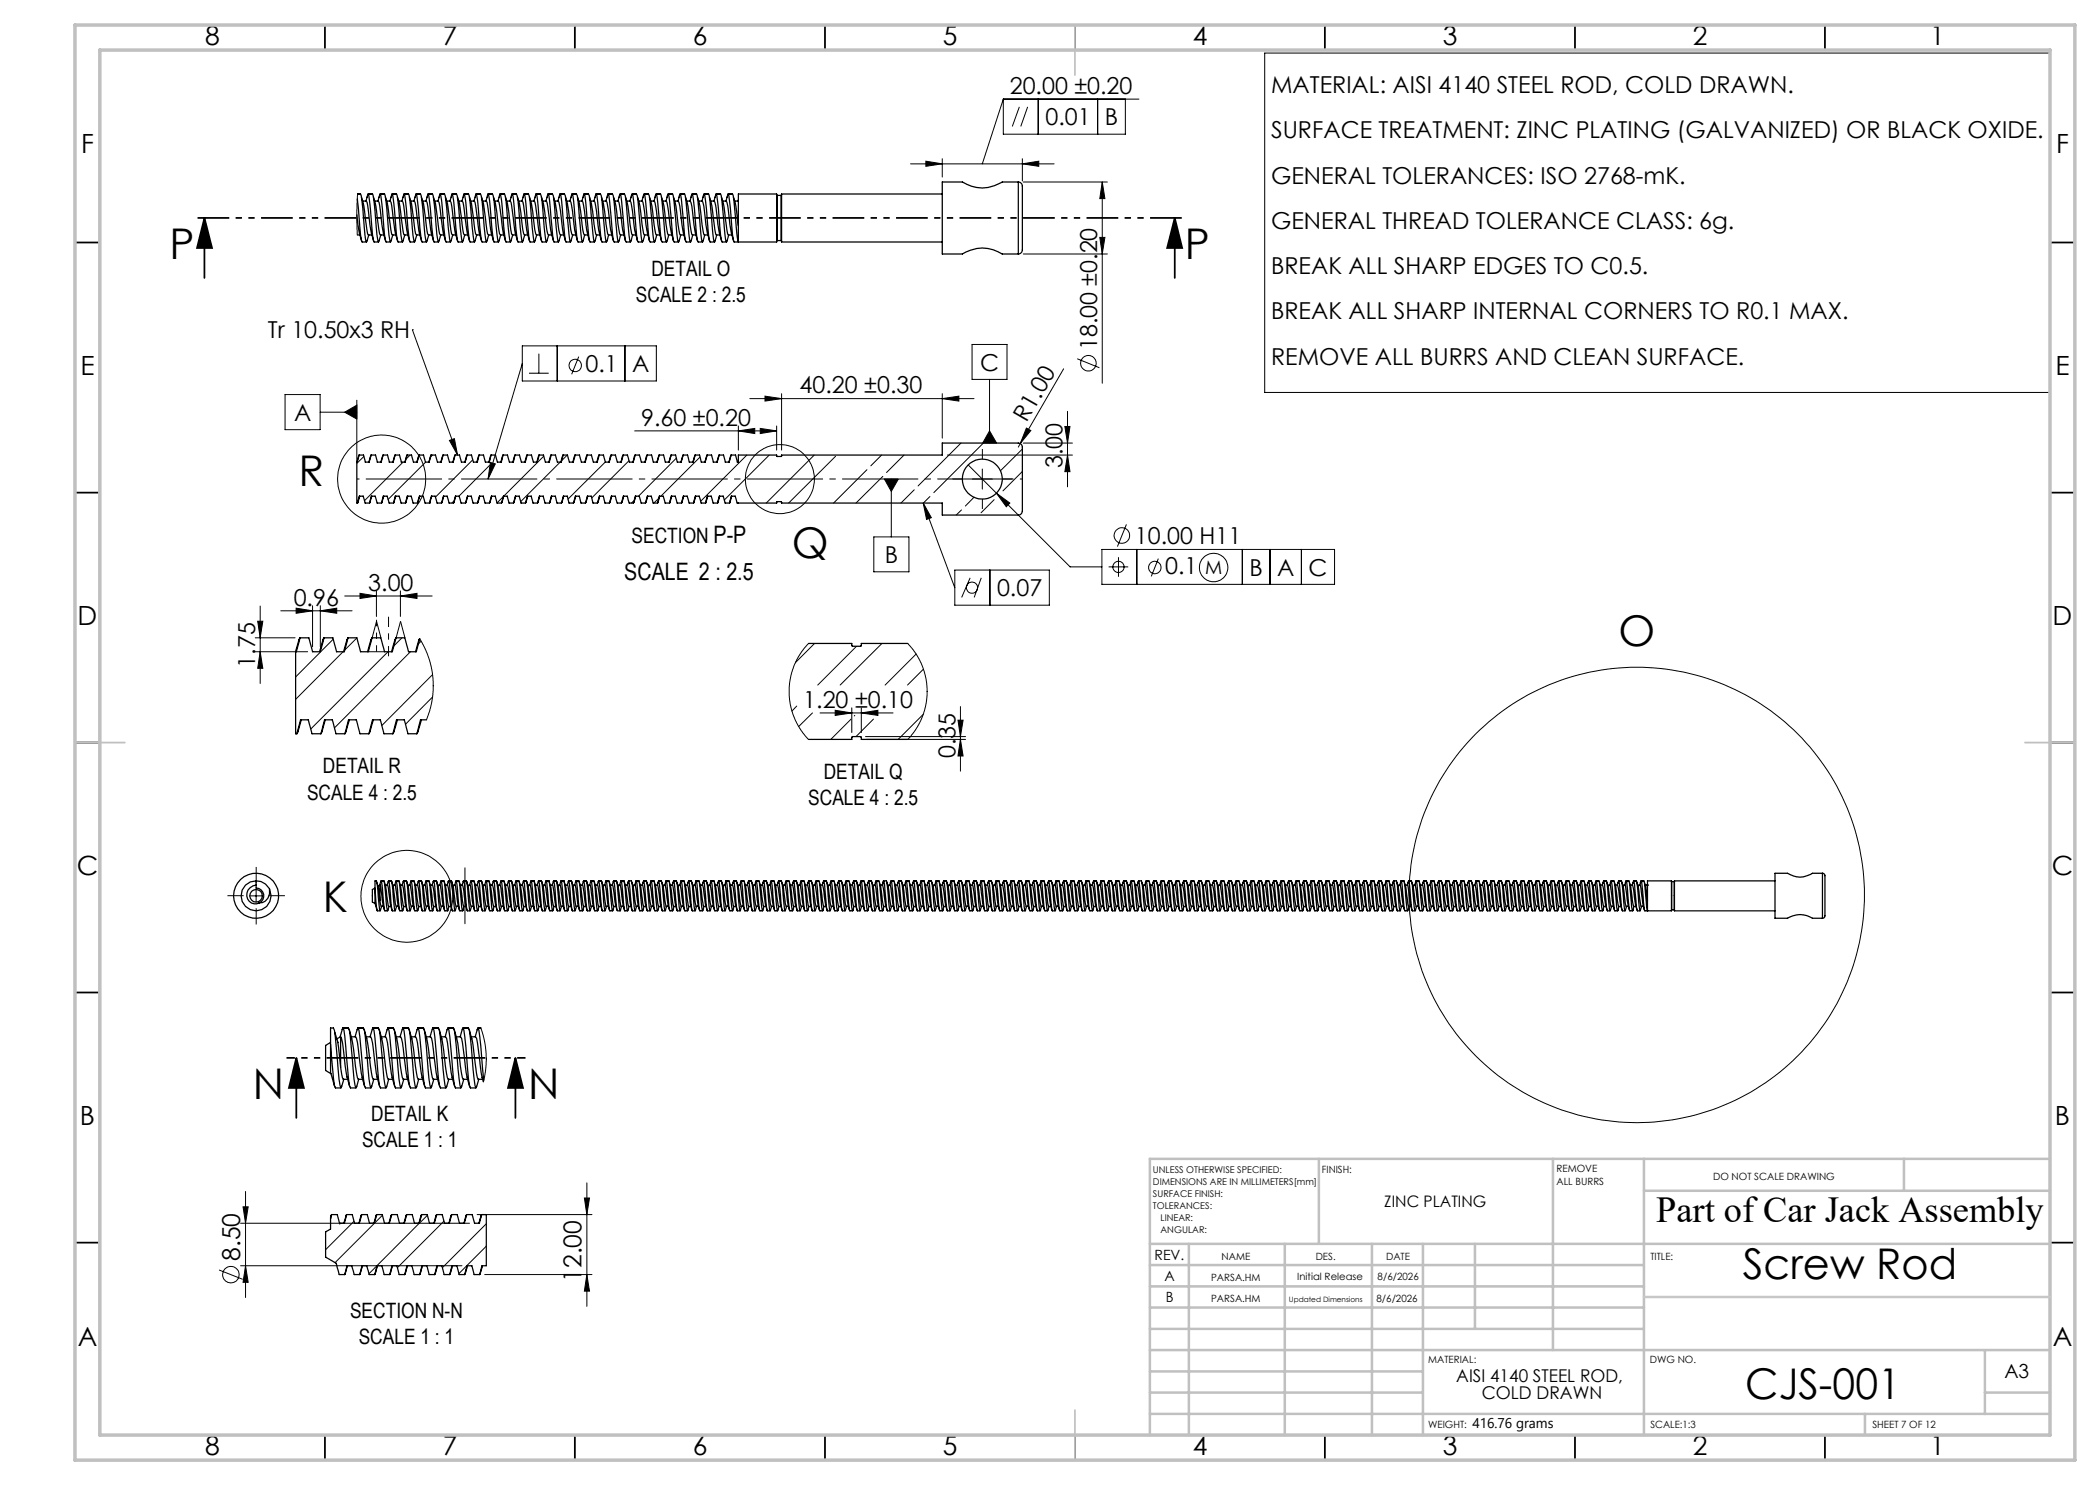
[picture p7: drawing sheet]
<svg xmlns="http://www.w3.org/2000/svg" width="420mm" height="297mm" viewBox="0 0 420 297" stroke-linecap="round" stroke-linejoin="round" font-family="sans-serif">
<defs><g id="words">
<g font-size="8.5">
<text x="33.9" y="51.8">P</text>
<text x="236.9" y="51.8">P</text>
<text x="59.7" y="97.1">R</text>
<text x="158.3" y="111.5">Q</text>
<text x="323.7" y="129.3">O</text>
<text x="64.6" y="182.4">K</text>
<text x="50.6" y="219.8">N</text>
<text x="105.6" y="219.8">N</text>
<text x="348.6" y="255.9">Screw Rod</text>
<text x="349.1" y="279.7">CJS-001</text>
</g>
<text font-size="7.3" x="331.3" y="244.4">Part of Car Jack Assembly</text>
<g font-size="5.3">
<text x="41" y="8.9">8</text>
<text x="88.5" y="8.9">7</text>
<text x="138.5" y="8.9">6</text>
<text x="188.5" y="8.9">5</text>
<text x="238.5" y="8.9">4</text>
<text x="288.5" y="8.9">3</text>
<text x="338.5" y="8.9">2</text>
<text x="386" y="8.9">1</text>
<text x="16.2" y="30.7">F</text>
<text x="411.2" y="30.7">F</text>
<text x="16.1" y="74.9">E</text>
<text x="411.1" y="74.9">E</text>
<text x="15.5" y="124.9">D</text>
<text x="410.5" y="124.9">D</text>
<text x="15.4" y="174.9">C</text>
<text x="410.4" y="174.9">C</text>
<text x="16" y="224.9">B</text>
<text x="411" y="224.9">B</text>
<text x="15.5" y="269.2">A</text>
<text x="410.5" y="269.2">A</text>
<text x="41" y="290.9">8</text>
<text x="88.5" y="290.9">7</text>
<text x="138.5" y="290.9">6</text>
<text x="188.5" y="290.9">5</text>
<text x="238.5" y="290.9">4</text>
<text x="288.5" y="290.9">3</text>
<text x="338.5" y="290.9">2</text>
<text x="386" y="290.9">1</text>
</g>
<g font-size="4.9">
<text x="48.1" y="252.2" transform="rotate(-90 48.1 252.2)">8.50</text>
<text x="116.3" y="256.4" transform="rotate(-90 116.3 256.4)">12.00</text>
</g>
<text font-size="4.8" x="124.9" y="115.9">SCALE 2 : 2.5</text>
<g font-size="4.7">
<text x="202" y="18.8">20.00 ±0.20</text>
<text x="254.2" y="18.6">MATERIAL: AISI 4140 STEEL ROD, COLD DRAWN.</text>
<text x="209.1" y="25.1">0.01</text>
<text x="221" y="25.1">B</text>
<text x="254.2" y="27.6">SURFACE TREATMENT: ZINC PLATING (GALVANIZED) OR BLACK OXIDE.</text>
<text x="254.2" y="36.7">GENERAL TOLERANCES: ISO 2768-mK.</text>
<text x="254.2" y="45.8">GENERAL THREAD TOLERANCE CLASS: 6g.</text>
<text x="254.2" y="54.8">BREAK ALL SHARP EDGES TO C0.5.</text>
<text x="254.2" y="63.9">BREAK ALL SHARP INTERNAL CORNERS TO R0.1 MAX.</text>
<text x="53.6" y="67.7">Tr 10.50x3 RH</text>
<text x="219.4" y="70.1" transform="rotate(-90 219.4 70.1)">18.00 ±0.20</text>
<text x="117.1" y="74.4">0.1</text>
<text x="126.4" y="74.4">A</text>
<text x="196" y="74.1">C</text>
<text x="254.2" y="72.9">REMOVE ALL BURRS AND CLEAN SURFACE.</text>
<text x="159.9" y="78.7">40.20 ±0.30</text>
<text x="58.8" y="84.2">A</text>
<text x="128.2" y="85.2">9.60 ±0.20</text>
<text x="205.3" y="84.7" transform="rotate(-60 205.3 84.7)">R1.00</text>
<text x="212.5" y="93.6" transform="rotate(-90 212.5 93.6)">3.00</text>
<text x="177" y="112.6">B</text>
<text x="227" y="108.8">10.00 H11</text>
<text x="73.7" y="118.2">3.00</text>
<text x="199.4" y="119.3">0.07</text>
<text x="233" y="114.8">0.1</text>
<text x="249.9" y="115.1">B</text>
<text x="255.4" y="115.1">A</text>
<text x="261.7" y="115.1">C</text>
<text x="58.7" y="121.1">0.96</text>
<text x="51.1" y="133.6" transform="rotate(-90 51.1 133.6)">1.75</text>
<text x="160.7" y="141.6">1.20 ±0.10</text>
<text x="191.1" y="151.6" transform="rotate(-90 191.1 151.6)">0.35</text>
</g>
<g font-size="4.2">
<text x="130.3" y="55.1">DETAIL O</text>
<text x="127.2" y="60.4">SCALE 2 : 2.5</text>
<text x="126.3" y="108.6">SECTION P-P</text>
<text x="64.6" y="154.7">DETAIL R</text>
<text x="164.7" y="155.8">DETAIL Q</text>
<text x="61.4" y="159.9">SCALE 4 : 2.5</text>
<text x="161.6" y="161">SCALE 4 : 2.5</text>
<text x="74.2" y="224.2">DETAIL K</text>
<text x="72.4" y="229.4">SCALE 1 : 1</text>
<text x="70" y="263.6">SECTION N-N</text>
<text x="71.7" y="268.8">SCALE 1 : 1</text>
</g>
<text font-size="3.9" x="400.9" y="275.5">A3</text>
<text font-size="3.7" x="241" y="114.8">M</text>
<g font-size="3.5">
<text x="291.3" y="276.3">AISI 4140 STEEL ROD,</text>
<text x="296.4" y="279.8">COLD DRAWN</text>
</g>
<text font-size="3.2" x="276.9" y="241.4">ZINC PLATING</text>
<g font-size="2.8">
<text x="230.9" y="252">REV.</text>
<text x="232.9" y="256.1">A</text>
<text x="233.2" y="260.4">B</text>
<text x="294.5" y="285.7">416.76 grams</text>
</g>
<g font-size="2">
<text x="264.4" y="234.6">FINISH:</text>
<text x="311.3" y="234.5">REMOVE</text>
<text x="311.3" y="237">ALL BURRS</text>
<text x="342.6" y="236">DO NOT SCALE DRAWING</text>
<text x="244.3" y="252">NAME</text>
<text x="263.2" y="251.9">DES.</text>
<text x="277.2" y="251.9">DATE</text>
<text x="330.1" y="251.9">TITLE:</text>
<text x="242.2" y="256.1">PARSA.HM</text>
<text x="259.5" y="256">Initial Release</text>
<text x="275.5" y="255.9">8/6/2026</text>
<text x="242.2" y="260.3">PARSA.HM</text>
<text x="275.3" y="260.3">8/6/2026</text>
<text x="285.6" y="272.5">MATERIAL:</text>
<text x="330" y="272.5">DWG NO.</text>
<text x="285.6" y="285.6">WEIGHT:</text>
<text x="330.1" y="285.6">SCALE:1:3</text>
<text x="374.5" y="285.6">SHEET 7 OF 12</text>
</g>
<g font-size="1.9">
<text x="230.6" y="234.5">UNLESS OTHERWISE SPECIFIED:</text>
<text x="230.6" y="236.9">DIMENSIONS ARE IN MILLIMETERS[mm]</text>
<text x="230.6" y="239.3">SURFACE FINISH:</text>
<text x="230.6" y="241.7">TOLERANCES:</text>
<text x="232.1" y="244.1">LINEAR:</text>
<text x="232.1" y="246.5">ANGULAR:</text>
</g>
<text font-size="1.5" x="257.8" y="260.3">Updated Dimensions</text>
</g></defs>
<g fill="none" stroke="#000" stroke-width=".25">
<path d="M71.5 39.8l.3 3.8a17.6 17.6 0 0 0 .6 4.8h.9M71.5 38.8h.6l.1 .4 .5 4.4a17.6 17.6 0 0 0 .6 4.8l.1-.3M72.3 39.4l.4 1.3M73.4 39.5l.2-.7 .3 1.4 .3 3.4a17.6 17.6 0 0 0 .6 4.8h.9M73.4 39.4l-.2 .8M73.6 38.8h.9l.1 .4 .5 4.4a17.6 17.6 0 0 0 .6 4.8l.1-.3M74.7 39.4l.4 1.3M75.8 39.5l.2-.7 .3 1.4 .3 3.4a17.6 17.6 0 0 0 .6 4.8h.9M75.8 39.4l-.2 .8M76 38.8h.9l.1 .4 .5 4.4a17.6 17.6 0 0 0 .6 4.8l.1-.3M77.1 39.4l.4 1.3M78.2 39.5l.2-.7 .3 1.4 .3 3.4a17.6 17.6 0 0 0 .6 4.8h.9"/>
<path d="M78.2 39.4l-.2 .8M78.4 38.8h.9l.1 .4 .5 4.4a17.6 17.6 0 0 0 .6 4.8l.1-.3M79.5 39.4l.4 1.3M80.6 39.5l.2-.7 .3 1.4 .8 7.8 .1 .4h.9M80.6 39.4l-.2 .8M80.8 38.8h.9l.1 .4 .5 4.4a17.6 17.6 0 0 0 .6 4.8l.1-.3M81.9 39.4l.4 1.3M83 39.5l.2-.7 .3 1.4 .8 7.8 .1 .4h.9M83 39.4l-.2 .8M83.2 38.8h.9l.1 .4 .5 4.4a17.6 17.6 0 0 0 .6 4.8l.1-.3M84.3 39.4l.4 1.3M85.4 39.5l.2-.7 .3 1.4 .8 7.8 .1 .4h.9"/>
<path d="M85.4 39.4l-.2 .8M85.6 38.8h.9l.1 .4 .5 4.4a17.6 17.6 0 0 0 .6 4.8l.1-.3M86.7 39.4l.4 1.3M87.8 39.5l.2-.7a17.6 17.6 0 0 1 .6 4.8l.5 4.4 .1 .4h.9M87.8 39.4l-.2 .8M88 38.8h.9l.1 .4 .8 7.8 .3 1.4 .1-.3M89.1 39.4l.4 1.3M90.2 39.5l.2-.7a17.6 17.6 0 0 1 .6 4.8l.5 4.4 .1 .4h.9M90.2 39.4l-.2 .8M90.4 38.8h.9l.1 .4 .8 7.8 .3 1.4 .1-.3M91.5 39.4l.4 1.3M92.6 39.5l.2-.7a17.6 17.6 0 0 1 .6 4.8l.5 4.4 .1 .4h.9"/>
<path d="M92.6 39.4l-.2 .8M92.8 38.8h.9l.1 .4 .8 7.8 .3 1.4 .1-.3M93.9 39.4l.4 1.3M95 39.5l.2-.7a17.6 17.6 0 0 1 .6 4.8l.5 4.4 .1 .4h.9M95 39.4l-.2 .8M95.2 38.8h.9a17.6 17.6 0 0 1 .6 4.8l.3 3.4 .3 1.4 .1-.3M96.3 39.4l.4 1.3M97.4 39.5l.2-.7a17.6 17.6 0 0 1 .6 4.8l.5 4.4 .1 .4h.9M97.4 39.4l-.2 .8M97.6 38.8h.9a17.6 17.6 0 0 1 .6 4.8l.3 3.4 .3 1.4 .1-.3M98.7 39.4l.4 1.3M99.8 39.5l.2-.7a17.6 17.6 0 0 1 .6 4.8l.5 4.4 .1 .4h.9"/>
<path d="M99.8 39.4l-.2 .8M100 38.8h.9a17.6 17.6 0 0 1 .6 4.8l.3 3.4 .3 1.4 .1-.3M101.1 39.4l.4 1.3M102.2 39.5l.2-.7a17.6 17.6 0 0 1 .6 4.8l.5 4.4 .1 .4h.9M102.2 39.4l-.2 .8M102.4 38.8h.9a17.6 17.6 0 0 1 .6 4.8l.3 3.4 .3 1.4 .1-.3M103.5 39.4l.4 1.3M104.6 39.5l.2-.7a17.6 17.6 0 0 1 .6 4.8l.5 4.4 .1 .4h.9M104.6 39.4l-.2 .8M104.8 38.8h.9a17.6 17.6 0 0 1 .6 4.8l.3 3.4 .3 1.4 .1-.3M105.9 39.4l.4 1.3M107 39.5l.2-.7a17.6 17.6 0 0 1 .6 4.8l.5 4.4 .1 .4h.9"/>
<path d="M107 39.4l-.2 .8M107.2 38.8h.9a17.6 17.6 0 0 1 .6 4.8l.3 3.4 .3 1.4 .1-.3M108.3 39.4l.4 1.3M109.4 39.5l.2-.7a17.6 17.6 0 0 1 .6 4.8l.5 4.4 .1 .4h.9M109.4 39.4l-.2 .8M109.6 38.8h.9a17.6 17.6 0 0 1 .6 4.8l.3 3.4 .3 1.4 .1-.3M110.7 39.4l.4 1.3M111.8 39.5l.2-.7a17.6 17.6 0 0 1 .6 4.8l.5 4.4 .1 .4h.9M111.8 39.4l-.2 .8M112 38.8h.9a17.6 17.6 0 0 1 .6 4.8l.3 3.4 .3 1.4 .1-.3M113.1 39.4l.4 1.3M114.2 39.5l.2-.7a17.6 17.6 0 0 1 .6 4.8l.5 4.4 .1 .4h.9"/>
<path d="M114.2 39.4l-.2 .8M114.4 38.8h.9a17.6 17.6 0 0 1 .6 4.8l.3 3.4 .3 1.4 .1-.3M115.5 39.4l.4 1.3M116.6 39.5l.2-.7a17.6 17.6 0 0 1 .6 4.8l.5 4.4 .1 .4h.9M116.6 39.4l-.2 .8M116.8 38.8h.9a17.6 17.6 0 0 1 .6 4.8l.3 3.4 .3 1.4 .1-.3M117.9 39.4l.4 1.3M119 39.5l.2-.7a17.6 17.6 0 0 1 .6 4.8l.5 4.4 .1 .4h.9M119 39.4l-.2 .8M119.2 38.8h.9a17.6 17.6 0 0 1 .6 4.8l.3 3.4 .3 1.4 .1-.3M120.3 39.4l.4 1.3M121.4 39.5l.2-.7a19 19 0 0 1 .6 4.8 17.6 17.6 0 0 0 .6 4.8h.9"/>
<path d="M121.4 39.4l-.2 .8M121.6 38.8h.9a17.6 17.6 0 0 1 .6 4.8l.3 3.4 .3 1.4 .1-.3M122.7 39.4l.4 1.3M123.8 39.5l.2-.7 .3 1.4 .3 3.4a17.6 17.6 0 0 0 .6 4.8h.9M123.8 39.4l-.2 .8M124 38.8h.9a17.6 17.6 0 0 1 .6 4.8l.3 3.4 .3 1.4 .1-.3M125.1 39.4l.4 1.3M126.2 39.5l.2-.7 .3 1.4 .3 3.4a17.6 17.6 0 0 0 .6 4.8h.9M126.2 39.4l-.2 .8M126.4 38.8h.9a17.6 17.6 0 0 1 .6 4.8l.3 3.4 .3 1.4 .1-.3M127.5 39.4l.4 1.3M128.6 39.5l.2-.7 .3 1.4 .3 3.4a17.6 17.6 0 0 0 .6 4.8h.9"/>
<path d="M128.6 39.4l-.2 .8M128.8 38.8h.9a19 19 0 0 1 .6 4.8 17.6 17.6 0 0 0 .6 4.8l.1-.3M129.9 39.4l.4 1.3M131 39.5l.2-.7 .3 1.4 .3 3.4a17.6 17.6 0 0 0 .6 4.8h.9M131 39.4l-.2 .8M131.2 38.8h.9l.2 .4 .4 4.4a17.6 17.6 0 0 0 .6 4.8l.1-.3M132.3 39.4l.4 1.3M133.4 39.5l.2-.7 .3 1.4 .3 3.4a17.6 17.6 0 0 0 .6 4.8h.9M133.4 39.4l-.2 .8M133.6 38.8h.9l.2 .4 .4 4.4a17.6 17.6 0 0 0 .6 4.8l.1-.3M134.7 39.4l.4 1.3M135.8 39.5l.2-.7 .3 1.4 .3 3.4a17.6 17.6 0 0 0 .6 4.8h.9"/>
<path d="M135.8 39.4l-.2 .8M136 38.8h.9l.2 .4 .4 4.4a17.6 17.6 0 0 0 .6 4.8l.1-.3M137.1 39.4l.4 1.3M138.2 39.5l.2-.7 .3 1.4 .3 3.4a17.6 17.6 0 0 0 .6 4.8h.9M138.2 39.4l-.2 .8M138.4 38.8h.9l.2 .4 .4 4.4a17.6 17.6 0 0 0 .6 4.8l.1-.3M139.5 39.4l.4 1.3M140.6 39.5l.2-.7 .3 1.4 .3 3.4a17.6 17.6 0 0 0 .6 4.8h.9M140.6 39.4l-.2 .8M140.8 38.8h.9l.2 .4 .4 4.4a17.6 17.6 0 0 0 .6 4.8l.1-.3M141.9 39.4l.4 1.3M143 39.5l.2-.7 .3 1.4 .3 3.4a17.6 17.6 0 0 0 .6 4.8h.9"/>
<path d="M143 39.4l-.2 .8M143.2 38.8h.9l.2 .4 .4 4.4a17.6 17.6 0 0 0 .6 4.8l.1-.3M144.3 39.4l.4 1.3M145.4 39.5l.2-.7 .3 1.4 .3 3.4a17.6 17.6 0 0 0 .6 4.8h.9M145.4 39.4l-.2 .8M145.6 38.8h.9l.1 .4 .8 7.8 .3 1.4M146.7 39.4l.4 1.3M147.7 40l-.1 .2M147.7 38.8h7.6v9.6h-7.6zM155.3 39l.1 .1M155.4 39.1v9M155.4 39.1h.8"/>
<path d="M156.2 39.1v9M156.3 39l-.1 .1M188.5 38.8h-32.2v9.6h32.2M203.7 36.4a.92 .92 0 0 1 .8 1.2v12a.92 .92 0 0 1-.8 1.2M203.7 36.4h-3.3a7.2 7.2 0 0 1-7.9 0h-4v14.4h4a7.2 7.2 0 0 1 7.9 0h3.3M203.7 36.4v14.4M71.4 43l.4 3 .5 2.2M71.5 47h.5M72.5 40.2h.7a8.9 8.9 0 0 1 .6 3.4l.5 3.1 .4 1.5M72.7 40.8l.8 5.9 .2 .3h.7M73.8 47l-.4 1.2M74.9 40.2h.7a8.9 8.9 0 0 1 .6 3.4l.5 3.1 .4 1.5"/>
<path d="M75.1 40.8l.8 5.9 .2 .3h.7M76.2 47l-.4 1.2M77.3 40.2h.7a8.9 8.9 0 0 1 .6 3.4l.5 3.1 .4 1.5M77.5 40.8l.8 5.9 .2 .3h.7M78.6 47l-.4 1.2M79.7 40.2h.7a8.9 8.9 0 0 1 .6 3.4l.5 3.1 .4 1.5M79.9 40.8l.8 5.9 .2 .3h.7M81 47l-.4 1.2M82.1 40.2h.7a8.9 8.9 0 0 1 .6 3.4l.5 3.1 .4 1.5M82.3 40.8l.4 2.8a8.9 8.9 0 0 0 .6 3.4h.7M83.4 47l-.4 1.2M84.5 40.2h.7a8.9 8.9 0 0 1 .6 3.4l.5 3.1 .4 1.5"/>
<path d="M84.7 40.8l.4 2.8a8.9 8.9 0 0 0 .6 3.4h.7M85.8 47l-.4 1.2M86.9 40.2h.7a8.9 8.9 0 0 1 .6 3.4l.5 3.1 .4 1.5M87.1 40.8l.4 2.8a8.9 8.9 0 0 0 .6 3.4h.7M88.2 47l-.4 1.2M89.3 40.2h.7a8.9 8.9 0 0 1 .6 3.4l.5 3.1 .4 1.5M89.5 40.8l.4 2.8a8.9 8.9 0 0 0 .6 3.4h.7M90.6 47l-.4 1.2M91.7 40.2h.7a8.9 8.9 0 0 1 .6 3.4l.5 3.1 .4 1.5M91.9 40.8l.4 2.8a8.9 8.9 0 0 0 .6 3.4h.7M93 47l-.4 1.2M94.1 40.2h.8l.1 .3a50.5 50.5 0 0 0 1.3 7.7"/>
<path d="M94.3 40.8l.4 2.8a8.9 8.9 0 0 0 .6 3.4h.7M95.4 47l-.4 1.2M96.5 40.2h.8l.1 .3a50.5 50.5 0 0 0 1.3 7.7M96.7 40.8l.4 2.8a8.9 8.9 0 0 0 .6 3.4h.7M97.8 47l-.4 1.2M98.9 40.2h.8l.1 .3a50.5 50.5 0 0 0 1.3 7.7M99.1 40.8l.4 2.8a8.9 8.9 0 0 0 .6 3.4h.7M100.2 47l-.4 1.2M101.3 40.2h.8l.1 .3a50.5 50.5 0 0 0 1.3 7.7M101.5 40.8l.4 2.8a8.9 8.9 0 0 0 .6 3.4h.7M102.6 47l-.4 1.2M103.7 40.2h.8l.1 .3a50.5 50.5 0 0 0 1.3 7.7"/>
<path d="M103.9 40.8l.4 2.8a8.9 8.9 0 0 0 .6 3.4h.7M105 47l-.4 1.2M106.1 40.2h.8l.1 .3a50.5 50.5 0 0 0 1.3 7.7M106.3 40.8l.4 2.8a8.9 8.9 0 0 0 .6 3.4h.7M107.4 47l-.4 1.2M108.5 40.2h.8l.1 .3a50.5 50.5 0 0 0 1.3 7.7M108.7 40.8l.4 2.8a8.9 8.9 0 0 0 .6 3.4h.7M109.7 47l-.3 1.2M110.9 40.2h.8l.1 .3 .7 5.5 .6 2.2M111.1 40.8l.4 2.8a8.9 8.9 0 0 0 .6 3.4h.7M112.1 47l-.3 1.2M113.3 40.2h.8l.1 .3 .7 5.5 .6 2.2"/>
<path d="M113.5 40.8l.4 2.8a8.9 8.9 0 0 0 .6 3.4h.7M114.5 47l-.3 1.2M115.7 40.2h.8l.1 .3 .7 5.5 .6 2.2M115.9 40.8l.4 2.8a8.9 8.9 0 0 0 .6 3.4h.7M116.9 47l-.3 1.2M118.1 40.2h.8l.1 .3 .7 5.5 .6 2.2M118.3 40.8l.8 5.9 .2 .3h.7M119.3 47l-.3 1.2M120.5 40.2h.7l.2 .3 .7 5.5 .6 2.2M120.7 40.8l.8 5.9 .2 .3h.7M121.7 47l-.3 1.2M122.9 40.2h.7l.2 .3 .7 5.5 .6 2.2"/>
<path d="M123.1 40.8l.8 5.9 .2 .3h.7M124.1 47l-.3 1.2M125.3 40.2h.7l.2 .3 .7 5.5 .6 2.2M125.5 40.8l.8 5.9 .2 .3h.7M126.5 47l-.3 1.2M127.7 40.2h.7l.2 .3 .8 5.5 .5 2.2M127.9 40.8l.8 5.9 .2 .3h.7M128.9 47l-.3 1.2M130.1 40.2h.7l.2 .3 .8 5.5 .5 2.2M130.3 40.8l.8 5.9 .2 .3h.7M131.3 47l-.3 1.2M132.5 40.2h.7l.2 .3 .8 5.5 .5 2.2"/>
<path d="M132.7 40.8l.8 5.9 .2 .3h.7M133.7 47l-.3 1.2M134.9 40.2h.7a8.9 8.9 0 0 1 .6 3.4l.5 3.1 .4 1.5M135.1 40.8l.8 5.9 .2 .3h.7M136.1 47l-.3 1.2M137.3 40.2h.7a8.9 8.9 0 0 1 .6 3.4l.5 3.1 .4 1.5M137.5 40.8l.8 5.9 .2 .3h.7M138.5 47l-.3 1.2M139.7 40.2h.7a8.9 8.9 0 0 1 .6 3.4l.5 3.1 .4 1.5M139.9 40.8l.8 5.9 .2 .3h.7M140.9 47l-.3 1.2M142.1 40.2h.7a8.9 8.9 0 0 1 .6 3.4l.5 3.1 .4 1.5"/>
<path d="M142.3 40.8l.8 5.9 .2 .3h.7M143.3 47l-.3 1.2M144.5 40.2h.7a8.9 8.9 0 0 1 .6 3.4l.5 3.1 .4 1.5M144.7 40.8l.8 5.9 .2 .3h.7M145.7 47l-.3 1.2M147.1 40.8l.6 4.4M147.7 40.1l-.8 .1M155.4 48.1l-.1 .1M155.4 48.1h.8M156.2 48.1l.1 .1M71.4 92.4v8.2h.1M71.8 91l-.4 1.4"/>
<path d="M71.8 91h.9l.4 1.4h.7l.4-1.4M71.9 99.2l-.4 1.4M74.2 91l-.4 1.4M74.2 91h.9l.4 1.4h.7l.4-1.4M74.4 99.2l-.5 1.4M76.6 91l-.4 1.4M76.6 91h.9l.4 1.4h.7l.4-1.4M76.8 99.2l-.5 1.4M79 91l-.4 1.4M79 91h.9l.4 1.4h.7l.4-1.4M79.2 99.2l-.5 1.4M81.4 91l-.4 1.4"/>
<path d="M81.4 91h.9l.4 1.4h.7l.4-1.4M81.6 99.2l-.5 1.4M83.8 91l-.4 1.4M83.8 91h.9l.4 1.4h.7l.4-1.4M84 99.2l-.5 1.4M86.2 91l-.4 1.4M86.2 91h.9l.4 1.4h.7l.4-1.4M86.4 99.2l-.5 1.4M88.6 91l-.4 1.4M88.6 91h.9l.4 1.4h.7l.4-1.4M88.8 99.2l-.5 1.4M91 91l-.4 1.4"/>
<path d="M91 91h.9l.4 1.4h.7l.4-1.4M91.2 99.2l-.5 1.4M93.4 91l-.4 1.4M93.4 91h.9l.4 1.4h.8l.3-1.4M93.6 99.2l-.5 1.4M95.8 91l-.4 1.4M95.8 91h.9l.4 1.4h.8l.3-1.4M96 99.2l-.5 1.4M98.2 91l-.4 1.4M98.2 91h.9l.4 1.4h.8l.3-1.4M98.4 99.2l-.5 1.4M100.6 91l-.4 1.4"/>
<path d="M100.6 91h.9l.4 1.4h.8l.3-1.4M100.8 99.2l-.5 1.4M103 91l-.4 1.4M103 91h.9l.4 1.4h.8l.3-1.4M103.2 99.2l-.5 1.4M105.4 91l-.4 1.4M105.4 91h.9l.4 1.4h.8l.3-1.4M105.6 99.2l-.5 1.4M107.8 91l-.4 1.4M107.8 91h.9l.4 1.4h.8l.3-1.4M107.9 99.2l-.4 1.4M110.2 91l-.4 1.4"/>
<path d="M110.2 91h.9l.4 1.4h.8l.3-1.4M110.3 99.2l-.4 1.4M112.6 91l-.4 1.4M112.6 91h.9l.4 1.4h.8l.3-1.4M112.7 99.2l-.4 1.4M115 91l-.4 1.4M115 91h.9l.4 1.4h.8l.3-1.4M115.1 99.2l-.4 1.4M117.4 91l-.4 1.4M117.4 91h.9l.4 1.4h.8l.3-1.4M117.5 99.2l-.4 1.4M119.8 91l-.4 1.4"/>
<path d="M119.8 91h.9l.4 1.4h.7l.4-1.4M119.9 99.2l-.4 1.4M122.2 91l-.4 1.4M122.2 91h.9l.4 1.4h.7l.4-1.4M122.3 99.2l-.4 1.4M124.6 91l-.4 1.4M124.6 91h.9l.4 1.4h.7l.4-1.4M124.7 99.2l-.4 1.4M127 91l-.4 1.4M127 91h.9l.4 1.4h.7l.4-1.4M127.1 99.2l-.4 1.4M129.4 91l-.4 1.4"/>
<path d="M129.4 91h.9l.4 1.4h.7l.4-1.4M129.5 99.2l-.4 1.4M131.8 91l-.4 1.4M131.8 91h.9l.4 1.4h.7l.4-1.4M131.9 99.2l-.4 1.4M134.2 91l-.4 1.4M134.2 91h.9l.4 1.4h.7l.4-1.4M134.3 99.2l-.4 1.4M136.6 91l-.4 1.4M136.6 91h.9l.4 1.4h.7l.4-1.4M136.7 99.2l-.4 1.4M139 91l-.4 1.4"/>
<path d="M139 91h.9l.4 1.4h.7l.4-1.4M139.1 99.2l-.4 1.4M141.4 91l-.4 1.4M141.4 91h.9l.4 1.4h.7l.4-1.4M141.5 99.2l-.4 1.4M143.8 91l-.4 1.4M143.8 91h.9l.4 1.4h.7l.4-1.4M143.9 99.2l-.4 1.4M146.2 91l-.4 1.4M146.2 91h.9l.4 1.4h.2v-1.4h7.6l.1 .3h.9v-.3h32.2v-2.4h15.2a.85 .85 0 0 1 .8 .8v12.8a.78 .78 0 0 1-.8 .8h-15.2v-2.4h-32.2l-.1-.3h-.8l-.1 .3h-7.9l-.4-1.4h-.7l-.4 1.4M146.3 99.2l-.4 1.4M71.5 100.6l.4-1.4h.7l.4 1.4h.9"/>
<path d="M73.9 100.6l.4-1.4h.7l.4 1.4h.9M76.3 100.6l.4-1.4h.7l.4 1.4h.9M78.7 100.6l.4-1.4h.7l.4 1.4h.9M81.1 100.6l.4-1.4h.7l.4 1.4h.9M83.5 100.6l.4-1.4h.7l.4 1.4h.9M85.9 100.6l.4-1.4h.7l.4 1.4h.9M88.3 100.6l.4-1.4h.7l.4 1.4h.9M90.7 100.6l.4-1.4h.7l.4 1.4h.9M93.1 100.6l.4-1.4h.8l.3 1.4h.9M95.5 100.6l.4-1.4h.8l.3 1.4h.9M97.9 100.6l.4-1.4h.8l.3 1.4h.9M100.3 100.6l.4-1.4h.8l.3 1.4h.9"/>
<path d="M102.7 100.6l.4-1.4h.8l.3 1.4h.9M105.1 100.6l.4-1.4h.8l.3 1.4h.9M107.5 100.6l.4-1.4h.8l.3 1.4h.9M109.9 100.6l.4-1.4h.8l.3 1.4h.9M112.3 100.6l.4-1.4h.8l.3 1.4h.9M114.7 100.6l.4-1.4h.8l.3 1.4h.9M117.1 100.6l.4-1.4h.8l.3 1.4h.9M119.5 100.6l.4-1.4h.7l.4 1.4h.9M121.9 100.6l.4-1.4h.7l.4 1.4h.9M124.3 100.6l.4-1.4h.7l.4 1.4h.9M126.7 100.6l.4-1.4h.7l.4 1.4h.9M129.1 100.6l.4-1.4h.7l.4 1.4h.9"/>
<path d="M131.5 100.6l.4-1.4h.7l.4 1.4h.9M133.9 100.6l.4-1.4h.7l.4 1.4h.9M136.3 100.6l.4-1.4h.7l.4 1.4h.9M138.7 100.6l.4-1.4h.7l.4 1.4h.9M141.1 100.6l.4-1.4h.7l.4 1.4h.9M143.5 100.6l.4-1.4h.7l.4 1.4h.9M59.8 127.9l-.7 2.5M60 127.6l-.2 .4M60 127.6l-.7 2.7h-.2v16.5h.3M60 127.6h1.8l.7 2.7h1.6l.7-2.7M64.6 127.9l-.7 2.4M64.8 127.6h1.8l.7 2.7h1.6l.7-2.7"/>
<path d="M64.8 127.6l-.2 .4M69.4 127.9l-.7 2.4M69.6 127.6h1.8l.7 2.7h1.6l.7-2.7M69.6 127.6l-.2 .4M74.2 127.9l-.7 2.4M74.4 127.6h1.8l.7 2.7h1.6l.7-2.7M74.4 127.6l-.2 .4M79 127.9l-.7 2.4M79.2 127.6h1.8l.7 2.7h1.6l.7-2.5-.2 .2M79.2 127.6l-.2 .4M83.8 127.9l-.7 2.4M161.7 128.7h8.7l.1 .6h1.7l.1-.6h9.2"/>
<path d="M59.4 146.8l.7-2.8h1.6l.7 2.8h1.8M59.6 146.2l-.2 .6M60.3 144l-.7 2.3M64.2 146.8l.7-2.8h1.6l.7 2.8h1.8M64.4 146.2l-.2 .6M65.1 144l-.7 2.3M69 146.8l.7-2.8h1.6l.7 2.8h1.8M69.2 146.2l-.2 .6M69.9 144l-.7 2.3M73.8 146.8l.7-2.8h1.6l.7 2.8h1.8M74 146.2l-.2 .6M74.7 144l-.7 2.3"/>
<path d="M78.6 146.8l.7-2.8h1.6l.7 2.8h1.8M78.8 146.2l-.2 .6M79.5 144l-.7 2.3M83.6 146.2l-.2 .6M84.3 144l-.7 2.3M85.3 144h-1.2l-.7 2.8M161.7 147.9h8.7v-.5l.1-.1h1.6l.2 .1v.5h9.2M51.2 176.2v1.4a1.54 1.54 0 0 1 1.5 1.3 1.54 1.54 0 0 1-.9 1.7M51.2 177a1.87 1.87 0 0 0-1.9 2 1.87 1.87 0 0 0 2.1 1.8l.4-.2M51.2 176.2a3 3 0 0 0-2.9 3.5 3 3 0 0 0 3.9 2.3 3 3 0 0 0 1.7-4.2M51.2 176.2a2.97 2.97 0 0 1 2.7 1.6M53.9 177.8a2.13 2.13 0 0 1-2.1 2.8"/>
<path d="M75 177.8l.4 4.1 .1 .3h.5M75 177.8v2.8l.4 1.4M75 177.8v-1.6h.3l.7 6 .1-.2M75 177.6l-.5 .3v2.5l.5 .3M75.4 176.6l.3 1M75.7 177.5l.3 2.6M75.9 177.1l.3-.9 .7 5.7 .1 .3h.5M76 177l.6 4.1 .3 .9M76 177v3.1M76 177l-.4 .3M76.2 176.2h.6l.1 .2 .6 5.8 .1-.2M76.8 176.3l.3 .9 .5 3.9 .2 .2h.4"/>
<path d="M77 177h.5M77.5 177l.9 5M77.6 176.4l.1-.2 .7 5.7 .1 .3h.5M77.6 176.3l-.2 .7M77.7 176.2h.6l.1 .2 .6 5.8 .1-.2M78.4 176.3l.3 1.4 .5 3.4 .1 .2h.4M78.6 177h.4l.1 .2 .5 3.9 .3 .9M79 177l.2-.8 .7 5.7 .1 .3h.5M79.2 176.2h.6l.1 .2 .6 5.8 .1-.2M79.8 176.3l.3 .9 .5 3.9 .2 .2h.4M80 177h.5M80.5 177l.9 5"/>
<path d="M80.6 176.4l.1-.2 .7 5.7 .1 .3h.5M80.6 176.3l-.2 .7M80.7 176.2h.6l.1 .2 .6 5.8 .1-.2M81.4 176.3l.3 1.4 .5 3.4 .1 .2h.4M81.6 177h.4l.1 .2 .5 3.9 .3 .9M82 177l.2-.8 .7 5.7 .1 .3h.5M82.2 176.2h.6l.1 .2 .6 5.8 .1-.2M82.8 176.3l.3 .9 .5 3.9 .1 .2h.5M83 177h.5l.1 .2 .4 3.5 .4 1.3M83.6 176.4l.1-.2 .7 5.7 .1 .3h.5M83.6 176.3l-.2 .7M83.7 176.2h.6v.2l.7 5.8 .1-.2"/>
<path d="M84.3 176.3l.4 1.4 .5 3.4 .1 .2h.4M84.6 177h.4l.1 .2 .5 3.9 .3 .9M84.9 177l.3-.8 .7 5.7 .1 .3h.5M85.2 176.2h.6l.1 .2 .4 4.9 .2 .9 .1-.2M85.8 176.3l.3 .9 .5 3.9 .1 .2h.5M86 177h.5l.1 .2 .8 4.8M86.6 176.4l.1-.2 .2 .8 .5 4.9 .1 .3h.5M86.6 176.3l-.2 .7M86.7 176.2h.6v.2l.7 5.8 .1-.2M87.3 176.3l.4 1.4 .5 3.4 .1 .2h.4M87.6 177h.4l.1 .2 .5 3.9 .3 .9M87.9 177l.3-.8 .7 5.7 .1 .3h.5"/>
<path d="M88.2 176.2h.6l.1 .2 .4 4.9 .2 .9 .1-.2M88.8 176.3l.3 .9 .6 3.9v.2h.5M89 177h.5l.1 .2 .8 4.8M89.6 176.4l.1-.2 .2 .8 .5 4.9 .1 .3h.5M89.6 176.3l-.2 .7M89.7 176.2h.6M90.6 177h.4l.1 .2 .6 3.9M90.9 177l.3-.8 .7 5.7 .1 .3h.5M91.2 176.2h.6l.1 .2 .4 4.9 .2 .9 .1-.2M91.8 176.3l.3 .9 .6 3.9v.2h.5M92 177h.5l.1 .2 .8 4.8M92.4 177l.3-.8 .2 .8 .5 4.9 .1 .3h.5"/>
<path d="M92.7 176.2h.6M93.6 177h.4l.1 .2 .4 3.5 .4 1.4M93.9 177l.3-.8 .7 5.7 .1 .3h.5M94.2 176.2h.6l.1 .2 .4 4.9 .2 .9 .1-.2M94.8 176.3l.3 .9 .6 3.9v.2h.5M95 177h.5l.1 .2 .5 3.9 .3 .9M95.4 177l.3-.8 .2 .8 .5 4.9 .1 .3h.5M95.7 176.2h.6M96.6 177h.4l.1 .2 .4 3.5 .4 1.4M96.9 177l.3-.8 .7 5.7 .1 .3h.5M97.2 176.2h.6l.1 .2 .4 4.9 .2 .9 .1-.2M97.8 176.3l.3 .9 .6 3.9v.2h.5"/>
<path d="M98 177h.5l.1 .2 .5 3.9 .3 .9M98.4 177l.3-.8 .2 .8 .5 4.9 .1 .3h.5M98.7 176.2h.6l.1 .2 .6 5.8 .1-.2M99.3 176.3l.4 1.4 .5 3.4 .1 .2h.4M99.6 177h.4l.1 .2 .4 3.5 .4 1.3M100.2 176.4v-.2l.7 5.7 .1 .3h.5M100.2 176.3l-.3 .7M100.2 176.2h.6l.1 .2 .4 4.9 .2 .9 .1-.2M100.8 176.3l.3 .9 .6 3.9v.2h.5M101 177h.5l.1 .2 .5 3.9 .3 .9M101.4 177l.3-.8 .2 .8 .5 4.9 .1 .3h.5M101.7 176.2h.6l.1 .2 .6 5.8 .1-.2"/>
<path d="M102.3 176.3l.4 1.4 .5 3.4 .1 .2h.4M102.6 177h.4l.1 .2 .4 3.5 .4 1.3M103.2 176.4v-.2l.7 5.7 .1 .3h.5M103.2 176.3l-.3 .7M103.2 176.2h.6l.1 .2 .4 4.9 .2 .9 .1-.2M103.8 176.3l.3 .9 .6 3.9v.2h.5M104 177h.5l.1 .2 .5 3.9 .3 .9M104.4 177l.3-.8 .2 .8 .5 4.9 .1 .3h.5M104.7 176.2h.6l.1 .2 .6 5.8 .1-.2M105.3 176.3l.3 .9 .6 3.9 .1 .2h.5M105.6 177h.4M106 177l.9 5"/>
<path d="M106.2 176.4v-.2l.7 5.7 .1 .3h.5M106.2 176.3l-.3 .7M106.2 176.2h.6l.1 .2 .4 4.9 .2 .9 .1-.2M106.9 176.3l.8 4.8v.2h.5M107.1 177h.4l.1 .2 .5 3.9 .3 .9M107.4 177l.3-.8 .2 .8 .5 4.9 .1 .3h.5M107.7 176.2h.6l.1 .2 .6 5.8 .1-.2M108.3 176.3l.3 .9 .5 3.9 .2 .2h.4M108.5 177h.5M109 177l.9 5M109.1 176.4l.1-.2 .7 5.7 .1 .3h.5M109.1 176.3l-.2 .7"/>
<path d="M109.2 176.2h.6l.1 .2 .6 5.8 .1-.2M109.8 176.3l.4 1.4 .5 3.4v.2h.5M110.1 177h.4l.1 .2 .5 3.9 .3 .9M110.5 177l.2-.8 .7 5.7 .1 .3h.5M110.7 176.2h.6l.1 .2 .6 5.8 .1-.2M111.3 176.3l.3 .9 .5 3.9 .2 .2h.4M111.5 177h.5M112 177l.9 5M112.1 176.4l.1-.2 .7 5.7 .1 .3h.5M112.1 176.3l-.2 .7M112.2 176.2h.6l.1 .2 .6 5.8 .1-.2M112.8 176.3l.4 1.4 .5 3.4 .1 .2h.4"/>
<path d="M113.1 177h.4l.1 .2 .5 3.9 .3 .9M113.5 177l.2-.8 .7 5.7 .1 .3h.5M113.7 176.2h.6l.1 .2 .6 5.8 .1-.2M114.3 176.3l.3 .9 .5 3.9 .2 .2h.4M114.5 177h.5M115 177l.9 5M115.1 176.4l.1-.2 .7 5.7 .1 .3h.5M115.1 176.3l-.2 .7M115.2 176.2h.6M115.8 176.3l.4 1.4 .5 3.4 .1 .2h.4M115.9 176.3l.6 5.9 .1-.2M116.1 177h.4l.1 .2 .5 3.5 .3 1.4"/>
<path d="M116.5 177l.2-.8 .7 5.7 .1 .3h.5M116.7 176.2h.6l.1 .2 .6 5.8 .1-.2M117.3 176.3l.3 .9 .5 3.9 .2 .2h.4M117.5 177h.5M117.9 177l.3-.8 .7 5.7 .1 .3h.5M118 177l.9 5M118.2 176.2h.6M119.1 177h.4l.1 .2 .5 3.9 .3 1M119.5 177l.2-.8 .7 5.7 .1 .3h.5M119.7 176.2h.6l.1 .2 .6 5.8 .1-.2M120.3 176.3l.3 .9 .5 3.9 .1 .2h.5M120.5 177h.5l.1 .2 .4 3.5 .4 1.3"/>
<path d="M120.9 177l.3-.8 .7 5.7 .1 .3h.5M121.2 176.2h.6M122.1 177h.4l.1 .2 .6 3.9M122.4 177l.3-.8 .7 5.8M122.7 176.2h.6l.1 .2 .4 4.9 .2 .9 .1-.2M123.3 176.3l.3 .9 .5 3.9 .1 .2h.5M123.5 177h.5l.1 .2 .8 4.8M123.9 177l.3-.8 .7 5.7 .1 .3h.5M124.2 176.2h.6v.2l.7 5.8 .1-.2M124.8 176.3l.4 1.4 .5 3.4 .1 .2h.4M125.1 177h.4M125.5 177l.9 5"/>
<path d="M125.6 176.6l-.2 .4M125.7 176.2l.7 5.7 .1 .3h.5M125.7 176.2h.6l.1 .2 .4 4.9 .2 .9 .1-.2M125.7 176.2l-.1 .4M125.7 176.2l-.2 .8M126.4 176.5l.2 .9 .6 3.7v.2h.5M126.5 177h.5l.1 .2 .5 3.9 .3 .9M127.1 176.6l.1-.4 .2 .8 .5 4.9 .1 .3h.5M127.1 176.5l-.1 .5M127.2 176.2h.6v.2l.7 5.8 .1-.2M127.9 176.5l.3 1.2 .5 3.4 .1 .2h.4M128 177h.5l.1 .2 .4 3.5 .4 1.3"/>
<path d="M128.6 176.6l.1-.4 .7 5.7 .1 .3h.5M128.6 176.5l-.2 .5M128.7 176.2h.6l.1 .2 .4 4.9 .2 .9 .1-.2M129.4 176.5l.2 .9 .6 3.7v.2h.5M129.5 177h.5l.1 .2 .5 3.9 .3 .9M130.1 176.6l.1-.4 .2 .8 .5 4.9 .1 .3h.5M130.1 176.5l-.1 .5M130.2 176.2h.6l.1 .2 .6 5.8 .1-.2M130.9 176.5l.3 1.2 .5 3.4 .1 .2h.4M131 177h.5l.1 .2 .4 3.5 .4 1.3M131.6 176.6l.1-.4 .7 5.7 .1 .3h.5M131.6 176.5l-.2 .5"/>
<path d="M131.7 176.2h.6l.1 .2 .4 4.9 .2 .9 .1-.2M132.4 176.5l.2 .9 .6 3.7v.2h.5M132.5 177h.5l.1 .2 .5 3.9 .3 .9M133.1 176.6l.1-.4 .2 .8 .5 4.9 .1 .3h.5M133.1 176.5l-.1 .5M133.2 176.2h.6l.1 .2 .6 5.8 .1-.2M133.9 176.5l.3 1.2 .5 3.4 .1 .2h.4M134.1 177h.4l.1 .2 .4 3.5 .4 1.3M134.6 176.6l.1-.4 .7 5.7 .1 .3h.5M134.6 176.5l-.2 .5M134.7 176.2h.6l.1 .2 .4 4.9 .2 .9 .1-.2M135.4 176.5l.2 .9 .6 3.7v.2h.5"/>
<path d="M135.5 177h.5l.1 .2 .5 3.9 .3 .9M136.1 176.6l.1-.4 .2 .8 .5 4.9 .1 .3h.5M136.1 176.5l-.1 .5M136.2 176.2h.6l.1 .2 .6 5.8 .1-.2M136.9 176.5l.3 1.2 .5 3.4 .1 .2h.4M137.1 177h.4l.1 .2 .4 3.5 .4 1.3M137.6 176.6l.1-.4 .7 5.7 .1 .3h.5M137.6 176.5l-.2 .5M137.7 176.2h.6l.1 .2 .4 4.9 .2 .9 .1-.2M138.4 176.5l.2 .9 .6 3.7v.2h.5M138.5 177h.5l.1 .2 .5 3.9 .3 .9M139.1 176.6l.1-.4 .2 .8 .5 4.9 .1 .3h.5"/>
<path d="M139.1 176.5l-.1 .5M139.2 176.2h.6l.1 .2 .6 5.8 .1-.2M139.9 176.5l.3 1.2 .5 3.4 .1 .2h.4M140.1 177h.4l.1 .2 .4 3.5 .4 1.3M140.6 176.6l.1-.4 .7 5.7 .1 .3h.5M140.6 176.5l-.2 .5M140.7 176.2h.6l.1 .2 .4 4.9 .2 .9 .1-.2M141.4 176.5l.2 .9 .6 3.7v.2h.5M141.5 177h.5l.1 .2 .5 3.9 .3 .9M142.1 176.6l.1-.4 .2 .8 .5 4.9 .1 .3h.5M142.1 176.5l-.1 .5M142.2 176.2h.6l.1 .2 .6 5.8 .1-.2"/>
<path d="M142.9 176.5l.3 1.2 .5 3.4 .1 .2h.4M143.1 177h.4M143.5 177l.9 5M143.6 176.6l.1-.4 .7 5.7 .1 .3h.5M143.6 176.5l-.2 .5M143.7 176.2h.6l.1 .2 .4 4.9 .2 .9 .1-.2M144.4 176.5l.2 .9 .6 3.7v.2h.5M144.5 177h.5l.1 .2 .5 3.9 .3 .9M145.1 176.6l.1-.4 .2 .8 .5 4.9 .1 .3h.5M145.1 176.5l-.1 .5M145.2 176.2h.6l.1 .2 .6 5.8 .1-.2M145.9 176.5l.7 4.6 .2 .2h.4"/>
<path d="M146 177h.5M146.5 177l.9 5M146.6 176.6l.1-.4 .7 5.7 .1 .3h.5M146.6 176.5l-.2 .5M146.7 176.2h.6l.1 .2 .6 5.8 .1-.2M147.4 176.5l.3 1.2 .5 3.4v.2h.5M147.5 177h.5l.1 .2 .5 3.9 .3 .9M148.1 176.6l.1-.4 .7 5.7 .1 .3h.5M148.1 176.5l-.1 .5M148.2 176.2h.6l.1 .2 .6 5.8 .1-.2M148.9 176.5l.3 .9M149 177h.5"/>
<path d="M149.1 177.4l.5 3.7 .2 .2h.4M149.5 177l.9 5M149.6 176.6l.1-.4 .7 5.7 .1 .3h.5M149.6 176.5l-.2 .5M149.7 176.2h.6l.1 .2 .6 5.8 .1-.2M150.4 176.5l.3 1.2 .5 3.4 .1 .2h.4M150.5 177h.5l.1 .2 .5 3.9M151.1 176.6l.1-.4 .7 5.7 .1 .3h.5M151.1 176.5l-.1 .5M151.2 176.2h.6l.1 .2 .6 5.8 .1-.2M151.9 176.5l.3 .9 .4 3.7 .2 .2h.4M152 177h.5"/>
<path d="M152.5 177l.9 5M152.6 176.6l.1-.4 .7 5.7 .1 .3h.5M152.6 176.5l-.2 .5M152.7 176.2h.6l.1 .2 .6 5.8 .1-.2M153.4 176.5l.3 1.2 .5 3.4 .1 .2h.4M153.5 177h.5l.1 .2 .5 3.5 .3 1.3M154.1 176.6l.1-.4 .7 5.7 .1 .3h.5M154.1 176.5l-.1 .5M154.2 176.2h.6l.1 .2 .6 5.8 .1-.2M154.9 176.5l.3 .9 .4 3.7 .2 .2h.4M155 177h.5M155.5 177l.9 5"/>
<path d="M155.6 176.6l.1-.4 .7 5.7 .1 .3h.5M155.6 176.5l-.2 .5M155.7 176.2h.6l.1 .2 .6 5.8 .1-.2M156.4 176.5l.3 1.2 .5 3.4 .1 .2h.4M156.5 177h.5l.1 .2 .5 3.5 .3 1.3M157.1 176.6l.1-.4 .7 5.7 .1 .3h.5M157.1 176.5l-.1 .5M157.2 176.2h.6l.1 .2 .6 5.8 .1-.2M157.9 176.5l.3 .9 .4 3.7 .1 .2h.5M158 177h.5l.1 .2 .4 3.5 .4 1.3M158.6 176.6l.1-.4 .7 5.7 .1 .3h.5M158.6 176.5l-.1 .5"/>
<path d="M158.7 176.2h.6v.2l.7 5.8 .1-.2M159.4 176.5l.3 1.2 .5 3.4 .1 .2h.4M159.5 177h.5l.1 .2 .4 3.5 .4 1.3M160.1 176.6l.1-.4 .7 5.7 .1 .3h.5M160.1 176.5l-.2 .5M160.2 176.2h.6l.1 .2 .6 5.8 .1-.2M160.9 176.5l.2 .9 .5 3.7 .1 .2h.5M161 177h.5l.1 .2 .8 4.8M161.6 176.6l.1-.4 .7 5.7 .1 .3h.5M161.6 176.5l-.1 .5M161.7 176.2h.6v.2l.7 5.8 .1-.2M162.4 176.5l.3 1.2 .5 3.4 .1 .2h.4"/>
<path d="M162.5 177h.5l.1 .2 .4 3.5 .4 1.3M163.1 176.6l.1-.4 .7 5.7 .1 .3h.5M163.1 176.5l-.2 .5M163.2 176.2h.6l.1 .2 .4 4.9 .2 .9 .1-.2M163.9 176.5l.2 .9 .6 3.7v.2h.5M164 177h.5l.1 .2 .5 3.9 .3 .9M164.6 176.6l.1-.4 .2 .8 .5 4.9 .1 .3h.5M164.6 176.5l-.1 .5M164.7 176.2h.6v.2l.7 5.8 .1-.2M165.4 176.5l.3 1.2 .5 3.4 .1 .2h.4M165.5 177h.5l.1 .2 .4 3.5 .4 1.3M166.1 176.6l.1-.4 .7 5.7 .1 .3h.5"/>
<path d="M166.1 176.5l-.2 .5M166.2 176.2h.6l.1 .2 .4 4.9 .2 .9 .1-.2M166.9 176.5l.2 .9 .6 3.7v.2h.5M167 177h.5l.1 .2 .5 3.9 .3 .9M167.6 176.6l.1-.4 .2 .8 .5 4.9 .1 .3h.5M167.6 176.5l-.1 .5M167.7 176.2h.6l.1 .2 .6 5.8 .1-.2M168.4 176.5l.3 1.2 .5 3.4 .1 .2h.4M168.5 177h.5l.1 .2 .4 3.5 .4 1.3M169.1 176.6l.1-.4 .7 5.7 .1 .3h.5M169.1 176.5l-.2 .5M169.2 176.2h.6l.1 .2 .4 4.9 .2 .9 .1-.2"/>
<path d="M169.9 176.5l.2 .9 .6 3.7v.2h.5M170 177h.5l.1 .2 .5 3.9 .3 .9M170.6 176.6l.1-.4 .2 .8 .5 4.9 .1 .3h.5M170.6 176.5l-.1 .5M170.7 176.2h.6l.1 .2 .6 5.8 .1-.2M171.4 176.5l.3 1.2 .5 3.4 .1 .2h.4M171.6 177h.4l.1 .2 .4 3.5 .4 1.3M172.1 176.6l.1-.4 .7 5.7 .1 .3h.5M172.1 176.5l-.2 .5M172.2 176.2h.6l.1 .2 .4 4.9 .2 .9 .1-.2M172.9 176.5l.2 .9 .6 3.7v.2h.5M173 177h.5l.1 .2 .5 3.9 .3 .9"/>
<path d="M173.6 176.6l.1-.4 .2 .8 .5 4.9 .1 .3h.5M173.6 176.5l-.1 .5M173.7 176.2h.6l.1 .2 .6 5.8 .1-.2M174.4 176.5l.3 1.2 .5 3.4 .1 .2h.4M174.6 177h.4l.1 .2 .4 3.5 .4 1.3M175.1 176.6l.1-.4 .7 5.7 .1 .3h.5M175.1 176.5l-.2 .5M175.2 176.2h.6l.1 .2 .4 4.9 .2 .9 .1-.2M175.9 176.5l.2 .9 .6 3.7v.2h.5M176 177h.5M176.5 177l.6 4.1 .3 .9M176.6 176.5l-.1 .5"/>
<path d="M176.7 176.2l.2 .8 .5 4.9 .1 .3h.5M176.7 176.2h.6l.1 .2 .6 5.8 .1-.2M176.7 176.2l-.1 .4M176.7 176.2l-.2 .8M177.4 176.5l.3 1.2 .5 3.4 .1 .2h.4M177.6 177h.4l.1 .2 .4 3.5 .4 1.3M178.1 176.6l.1-.4 .7 5.7 .1 .3h.5M178.1 176.5l-.2 .5M178.2 176.2h.6l.1 .2 .4 4.9 .2 .9 .1-.2M178.9 176.5l.2 .9 .6 3.7v.2h.5M179 177h.5l.1 .2 .5 3.9 .3 .9M179.6 176.6l.1-.4 .2 .8 .5 4.9 .1 .3h.5"/>
<path d="M179.6 176.5l-.1 .5M179.7 176.2h.6l.1 .2 .6 5.8 .1-.2M180.4 176.5l.3 1.2 .5 3.4 .1 .2h.4M180.6 177h.4l.1 .2 .4 3.5 .4 1.3M181.1 176.6l.1-.4 .7 5.7 .1 .3h.5M181.1 176.5l-.2 .5M181.2 176.2h.6l.1 .2 .4 4.9 .2 .9 .1-.2M181.9 176.5l.2 .9 .6 3.7v.2h.5M182 177h.5l.1 .2 .5 3.9 .3 .9M182.6 176.6l.1-.4 .2 .8 .5 4.9 .1 .3h.5M182.6 176.5l-.1 .5M182.7 176.2h.6l.1 .2 .6 5.8 .1-.2"/>
<path d="M183.4 176.5l.3 1.2 .4 3.4 .2 .2h.4M183.6 177h.4M184 177l.9 5M184.1 176.6l.1-.4 .7 5.7 .1 .3h.5M184.1 176.5l-.2 .5M184.2 176.2h.6l.1 .2 .6 5.8 .1-.2M184.9 176.5l.2 .9 .6 3.7v.2h.5M185 177h.5l.1 .2 .5 3.9 .3 .9M185.6 176.6l.1-.4 .7 5.7 .1 .3h.5M185.6 176.5l-.1 .5M185.7 176.2h.6l.1 .2 .6 5.8 .1-.2M186.4 176.5l.3 .9"/>
<path d="M186.5 177h.5M186.6 177.4l.5 3.7 .2 .2h.4M187 177l.9 5M187.1 176.6l.1-.4 .7 5.7 .1 .3h.5M187.1 176.5l-.2 .5M187.2 176.2h.6l.1 .2 .6 5.8 .1-.2M187.9 176.5l.3 1.2 .5 3.4v.2h.5M188 177h.5l.1 .2 .5 3.9 .3 .9M188.6 176.6l.1-.4 .7 5.7 .1 .3h.5M188.6 176.5l-.1 .5M188.7 176.2h.6l.1 .2 .6 5.8 .1-.2M189.4 176.5l.3 .9 .4 3.7 .2 .2h.4"/>
<path d="M189.5 177h.5M190 177l.9 5M190.1 176.6l.1-.4 .7 5.7 .1 .3h.5M190.1 176.5l-.2 .5M190.2 176.2h.6l.1 .2 .6 5.8 .1-.2M190.9 176.5l.3 1.2 .5 3.4 .1 .2h.4M191 177h.5l.1 .2 .5 3.5 .3 1.3M191.6 176.6l.1-.4 .7 5.7 .1 .3h.5M191.6 176.5l-.1 .5M191.7 176.2h.6l.1 .2 .6 5.8 .1-.2M192.4 176.5l.3 .9 .4 3.7 .2 .2h.4M192.5 177h.5"/>
<path d="M193 177l.9 5M193.1 176.6l.1-.4 .7 5.7 .1 .3h.5M193.1 176.5l-.2 .5M193.2 176.2h.6l.1 .2 .6 5.8 .1-.2M193.9 176.5l.3 1.2 .5 3.4 .1 .2h.4M194 177h.5l.1 .2 .5 3.5 .3 1.3M194.6 176.6l.1-.4 .7 5.7 .1 .3h.5M194.6 176.5l-.1 .5M194.7 176.2h.6l.1 .2 .6 5.8 .1-.2M195.4 176.5l.3 .9 .4 3.7 .2 .2h.4M195.5 177h.5M196 177l.9 5"/>
<path d="M196.1 176.6l.1-.4 .7 5.7 .1 .3h.5M196.1 176.5l-.1 .5M196.2 176.2h.6v.2l.7 5.8 .1-.2M196.9 176.5l.3 1.2 .5 3.4 .1 .2h.4M197 177h.5l.1 .2 .4 3.5 .4 1.3M197.6 176.6l.1-.4 .7 5.7 .1 .3h.5M197.6 176.5l-.2 .5M197.7 176.2h.6l.1 .2 .6 5.8 .1-.2M198.4 176.5l.2 .9 .5 3.7 .1 .2h.5M198.5 177h.5l.1 .2 .8 4.8M199.1 176.6l.1-.4 .7 5.7 .1 .3h.5M199.1 176.5l-.1 .5"/>
<path d="M199.2 176.2h.6v.2l.7 5.8 .1-.2M199.9 176.5l.3 1.2 .5 3.4 .1 .2h.4M200 177h.5l.1 .2 .4 3.5 .4 1.3M200.6 176.6l.1-.4 .7 5.7 .1 .3h.5M200.6 176.5l-.2 .5M200.7 176.2h.6l.1 .2 .4 4.9 .2 .9 .1-.2M201.4 176.5l.2 .9 .6 3.7v.2h.5M201.5 177h.5l.1 .2 .8 4.8M202.1 176.6l.1-.4 .2 .8 .5 4.9 .1 .3h.5M202.1 176.5l-.1 .5M202.2 176.2h.6v.2l.7 5.8 .1-.2M202.9 176.5l.3 1.2 .5 3.4 .1 .2h.4"/>
<path d="M203 177h.5l.1 .2 .4 3.5 .4 1.3M203.6 176.6l.1-.4 .7 5.7 .1 .3h.5M203.6 176.5l-.2 .5M203.7 176.2h.6l.1 .2 .4 4.9 .2 .9 .1-.2M204.4 176.5l.2 .9 .6 3.7v.2h.5M204.5 177h.5l.1 .2 .5 3.9 .3 .9M205.1 176.6l.1-.4 .2 .8 .5 4.9 .1 .3h.5M205.1 176.5l-.1 .5M205.2 176.2h.6v.2l.7 5.8 .1-.2M205.9 176.5l.3 1.2 .5 3.4 .1 .2h.4M206 177h.5l.1 .2 .4 3.5 .4 1.3M206.6 176.6l.1-.4 .7 5.7 .1 .3h.5"/>
<path d="M206.6 176.5l-.2 .5M206.7 176.2h.6l.1 .2 .4 4.9 .2 .9 .1-.2M207.4 176.5l.2 .9 .6 3.7v.2h.5M207.5 177h.5l.1 .2 .5 3.9 .3 .9M208.1 176.6l.1-.4 .2 .8 .5 4.9 .1 .3h.5M208.1 176.5l-.1 .5M208.2 176.2h.6l.1 .2 .6 5.8 .1-.2M208.9 176.5l.3 1.2 .5 3.4 .1 .2h.4M209.1 177h.4l.1 .2 .4 3.5 .4 1.3M209.6 176.6l.1-.4 .7 5.7 .1 .3h.5M209.6 176.5l-.2 .5M209.7 176.2h.6l.1 .2 .4 4.9 .2 .9 .1-.2"/>
<path d="M210.4 176.5l.2 .9 .6 3.7v.2h.5M210.5 177h.5l.1 .2 .5 3.9 .3 .9M211.1 176.6l.1-.4 .2 .8 .5 4.9 .1 .3h.5M211.1 176.5l-.1 .5M211.2 176.2h.6l.1 .2 .6 5.8 .1-.2M211.9 176.5l.3 1.2 .5 3.4 .1 .2h.4M212.1 177h.4l.1 .2 .4 3.5 .4 1.3M212.6 176.6l.1-.4 .7 5.7 .1 .3h.5M212.6 176.5l-.2 .5M212.7 176.2h.6l.1 .2 .4 4.9 .2 .9 .1-.2M213.4 176.5l.2 .9 .6 3.7v.2h.5M213.5 177h.5l.1 .2 .5 3.9 .3 .9"/>
<path d="M214.1 176.6l.1-.4 .2 .8 .5 4.9 .1 .3h.5M214.1 176.5l-.1 .5M214.2 176.2h.6l.1 .2 .6 5.8 .1-.2M214.9 176.5l.3 1.2 .5 3.4 .1 .2h.4M215.1 177h.4l.1 .2 .4 3.5 .4 1.3M215.6 176.6l.1-.4 .7 5.7 .1 .3h.5M215.6 176.5l-.2 .5M215.7 176.2h.6l.1 .2 .4 4.9 .2 .9 .1-.2M216.4 176.5l.2 .9 .6 3.7v.2h.5M216.5 177h.5l.1 .2 .5 3.9 .3 .9M217.1 176.6l.1-.4 .2 .8 .5 4.9 .1 .3h.5M217.1 176.5l-.1 .5"/>
<path d="M217.2 176.2h.6l.1 .2 .6 5.8 .1-.2M217.9 176.5l.3 1.2 .5 3.4 .1 .2h.4M218.1 177h.4l.1 .2 .4 3.5 .4 1.3M218.6 176.6l.1-.4 .7 5.7 .1 .3h.5M218.6 176.5l-.2 .5M218.7 176.2h.6l.1 .2 .4 4.9 .2 .9 .1-.2M219.4 176.5l.2 .9 .6 3.7v.2h.5M219.5 177h.5l.1 .2 .5 3.9 .3 .9M220.1 176.6l.1-.4 .2 .8 .5 4.9 .1 .3h.5M220.1 176.5l-.1 .5M220.2 176.2h.6l.1 .2 .6 5.8 .1-.2M220.9 176.5l.3 1.2 .5 3.4 .1 .2h.4"/>
<path d="M221.1 177h.4M221.5 177l.9 5M221.6 176.6l.1-.4 .7 5.7 .1 .3h.5M221.6 176.5l-.2 .5M221.7 176.2h.6l.1 .2 .6 5.8 .1-.2M222.4 176.5l.2 .9 .6 3.7v.2h.5M222.5 177h.5l.1 .2 .5 3.9 .3 .9M223.1 176.6l.1-.4 .2 .8 .5 4.9 .1 .3h.5M223.1 176.5l-.1 .5M223.2 176.2h.6l.1 .2 .6 5.8 .1-.2M223.9 176.5l.3 .9M224 177h.5"/>
<path d="M224.1 177.4l.5 3.7 .2 .2h.4M224.5 177l.9 5M224.6 176.6l.1-.4 .7 5.7 .1 .3h.5M224.6 176.5l-.2 .5M224.7 176.2h.6l.1 .2 .6 5.8 .1-.2M225.4 176.5l.3 1.2 .5 3.4v.2h.5M225.5 177h.5l.1 .2 .5 3.9 .3 .9M226.1 176.6l.1-.4 .7 5.7 .1 .3h.5M226.1 176.5l-.1 .5M226.2 176.2h.6l.1 .2 .6 5.8 .1-.2M226.9 176.5l.3 .9 .4 3.7 .2 .2h.4M227 177h.5"/>
<path d="M227.5 177l.9 5M227.6 176.5l-.2 .5M227.7 176.2l.7 5.7 .1 .3h.5M227.7 176.2h.6l.1 .2 .6 5.8 .1-.2M227.7 176.2l-.1 .4M227.7 176.2l-.2 .8M228.4 176.5l.3 1.2 .5 3.4 .1 .2h.4M228.5 177h.5l.1 .2 .5 3.5 .3 1.3M229.1 176.6l.1-.4 .7 5.7 .1 .3h.5M229.1 176.5l-.1 .5M229.2 176.2h.6l.1 .2 .6 5.8 .1-.2M229.9 176.5l.3 .9 .4 3.7 .2 .2h.4"/>
<path d="M230 177h.5M230.5 177l.9 5M230.6 176.6l.1-.4 .7 5.7 .1 .3h.5M230.6 176.5l-.2 .5M230.7 176.2h.6l.1 .2 .6 5.8 .1-.2M231.4 176.5l.3 1.2 .5 3.4 .1 .2h.4M231.5 177h.5l.1 .2 .5 3.5 .3 1.3M232.1 176.6l.1-.4 .7 5.7 .1 .3h.5M232.1 176.5l-.1 .5M232.2 176.2h.6l.1 .2 .6 5.8 .1-.2M232.9 176.5l.3 .9 .4 3.7 .2 .2h.4M233 177h.5"/>
<path d="M233.5 177l.9 5M233.6 176.6l.1-.4 .7 5.7 .1 .3h.5M233.6 176.5l-.2 .5M233.7 176.2h.6l.1 .2 .6 5.8 .1-.2M234.4 176.5l.3 1.2 .5 3.4 .1 .2h.4M234.5 177h.5l.1 .2 .4 3.5 .4 1.3M235.1 176.6l.1-.4 .7 5.7 .1 .3h.5M235.1 176.5l-.2 .5M235.2 176.2h.6l.1 .2 .6 5.8 .1-.2M235.9 176.5l.2 .9 .5 3.7 .1 .2h.5M236 177h.5l.1 .2 .4 3.5 .4 1.3M236.6 176.6l.1-.4 .7 5.7 .1 .3h.5"/>
<path d="M236.6 176.5l-.1 .5M236.7 176.2h.6v.2l.7 5.8 .1-.2M237.4 176.5l.3 1.2 .5 3.4 .1 .2h.4M237.5 177h.5l.1 .2 .4 3.5 .4 1.3M238.1 176.6l.1-.4 .7 5.7 .1 .3h.5M238.1 176.5l-.2 .5M238.2 176.2h.6l.1 .2 .4 4.9 .2 .9 .1-.2M238.9 176.5l.2 .9 .5 3.7 .1 .2h.5M239 177h.5l.1 .2 .8 4.8M239.6 176.6l.1-.4 .2 .8 .5 4.9 .1 .3h.5M239.6 176.5l-.1 .5M239.7 176.2h.6v.2l.7 5.8 .1-.2"/>
<path d="M240.4 176.5l.3 1.2 .5 3.4 .1 .2h.4M240.5 177h.5l.1 .2 .4 3.5 .4 1.3M241.1 176.6l.1-.4 .7 5.7 .1 .3h.5M241.1 176.5l-.2 .5M241.2 176.2h.6l.1 .2 .4 4.9 .2 .9 .1-.2M241.9 176.5l.2 .9 .6 3.7v.2h.5M242 177h.5l.1 .2 .5 3.9 .3 .9M242.6 176.6l.1-.4 .2 .8 .5 4.9 .1 .3h.5M242.6 176.5l-.1 .5M242.7 176.2h.6v.2l.7 5.8 .1-.2M243.4 176.5l.3 1.2 .5 3.4 .1 .2h.4M243.5 177h.5l.1 .2 .4 3.5 .4 1.3"/>
<path d="M244.1 176.6l.1-.4 .7 5.7 .1 .3h.5M244.1 176.5l-.2 .5M244.2 176.2h.6l.1 .2 .4 4.9 .2 .9 .1-.2M244.9 176.5l.2 .9 .6 3.7v.2h.5M245 177h.5l.1 .2 .5 3.9 .3 .9M245.6 176.6l.1-.4 .2 .8 .5 4.9 .1 .3h.5M245.6 176.5l-.1 .5M245.7 176.2h.6l.1 .2 .6 5.8 .1-.2M246.4 176.5l.3 1.2 .5 3.4 .1 .2h.4M246.6 177h.4l.1 .2 .4 3.5 .4 1.3M247.1 176.6l.1-.4 .7 5.7 .1 .3h.5M247.1 176.5l-.2 .5"/>
<path d="M247.2 176.2h.6l.1 .2 .4 4.9 .2 .9 .1-.2M247.9 176.5l.2 .9 .6 3.7v.2h.5M248 177h.5l.1 .2 .5 3.9 .3 .9M248.6 176.6l.1-.4 .2 .8 .5 4.9 .1 .3h.5M248.6 176.5l-.1 .5M248.7 176.2h.6l.1 .2 .6 5.8 .1-.2M249.4 176.5l.3 1.2 .5 3.4 .1 .2h.4M249.6 177h.4l.1 .2 .4 3.5 .4 1.3M250.1 176.6l.1-.4 .7 5.7 .1 .3h.5M250.1 176.5l-.2 .5M250.2 176.2h.6l.1 .2 .4 4.9 .2 .9 .1-.2M250.9 176.5l.2 .9 .6 3.7v.2h.5"/>
<path d="M251 177h.5l.1 .2 .5 3.9 .3 .9M251.6 176.6l.1-.4 .2 .8 .5 4.9 .1 .3h.5M251.6 176.5l-.1 .5M251.7 176.2h.6l.1 .2 .6 5.8 .1-.2M252.4 176.5l.3 1.2 .5 3.4 .1 .2h.4M252.6 177h.4l.1 .2 .4 3.5 .4 1.3M253.1 176.6l.1-.4 .7 5.7 .1 .3h.5M253.1 176.5l-.2 .5M253.2 176.2h.6l.1 .2 .4 4.9 .2 .9 .1-.2M253.9 176.5l.2 .9 .6 3.7v.2h.5M254 177h.5l.1 .2 .5 3.9 .3 .9M254.6 176.6l.1-.4 .2 .8 .5 4.9 .1 .3h.5"/>
<path d="M254.6 176.5l-.1 .5M254.7 176.2h.6l.1 .2 .6 5.8 .1-.2M255.4 176.5l.3 1.2 .5 3.4 .1 .2h.4M255.6 177h.4l.1 .2 .4 3.5 .4 1.3M256.1 176.6l.1-.4 .7 5.7 .1 .3h.5M256.1 176.5l-.2 .5M256.2 176.2h.6l.1 .2 .4 4.9 .2 .9 .1-.2M256.9 176.5l.2 .9 .6 3.7v.2h.5M257 177h.5l.1 .2 .5 3.9 .3 .9M257.6 176.6l.1-.4 .2 .8 .5 4.9 .1 .3h.5M257.6 176.5l-.1 .5M257.7 176.2h.6l.1 .2 .6 5.8 .1-.2"/>
<path d="M258.4 176.5l.3 1.2 .5 3.4 .1 .2h.4M258.6 177h.4M259 177l.9 5M259.1 176.6l.1-.4 .7 5.7 .1 .3h.5M259.1 176.5l-.2 .5M259.2 176.2h.6l.1 .2 .4 4.9 .2 .9 .1-.2M259.9 176.5l.2 .9 .6 3.7v.2h.5M260 177h.5l.1 .2 .5 3.9 .3 .9M260.6 176.6l.1-.4 .2 .8 .5 4.9 .1 .3h.5M260.6 176.5l-.1 .5M260.7 176.2h.6l.1 .2 .6 5.8 .1-.2M261.4 176.5l.7 4.6 .2 .2h.4"/>
<path d="M261.5 177h.5M262 177l.9 5M262.1 176.6l.1-.4 .7 5.7 .1 .3h.5M262.1 176.5l-.2 .5M262.2 176.2h.6l.1 .2 .6 5.8 .1-.2M262.9 176.5l.3 1.2 .5 3.4v.2h.5M263 177h.5l.1 .2 .5 3.9 .3 .9M263.6 176.6l.1-.4 .7 5.7 .1 .3h.5M263.6 176.5l-.1 .5M263.7 176.2h.6l.1 .2 .6 5.8 .1-.2M264.4 176.5l.3 .9 .4 3.7 .2 .2h.4M264.5 177h.5"/>
<path d="M265 177l.9 5M265.1 176.6l.1-.4 .7 5.7 .1 .3h.5M265.1 176.5l-.2 .5M265.2 176.2h.6l.1 .2 .6 5.8 .1-.2M265.9 176.5l.3 1.2 .5 3.4 .1 .2h.4M266 177h.5l.1 .2 .5 3.5 .3 1.3M266.6 176.6l.1-.4 .7 5.7 .1 .3h.5M266.6 176.5l-.1 .5M266.7 176.2h.6l.1 .2 .6 5.8 .1-.2M267.4 176.5l.3 .9 .4 3.7 .2 .2h.4M267.5 177h.5M268 177l.9 5"/>
<path d="M268.1 176.6l.1-.4 .7 5.7 .1 .3h.5M268.1 176.5l-.2 .5M268.2 176.2h.6l.1 .2 .6 5.8 .1-.2M268.9 176.5l.3 1.2 .5 3.4 .1 .2h.4M269 177h.5l.1 .2 .5 3.5 .3 1.3M269.6 176.6l.1-.4 .7 5.7 .1 .3h.5M269.6 176.5l-.1 .5M269.7 176.2h.6l.1 .2 .6 5.8 .1-.2M270.4 176.5l.3 .9 .4 3.7 .2 .2h.4M270.5 177h.5M271 177l.9 5M271.1 176.6l.1-.4 .7 5.7 .1 .3h.5"/>
<path d="M271.1 176.5l-.2 .5M271.2 176.2h.6l.1 .2 .6 5.8 .1-.2M271.9 176.5l.3 1.2 .5 3.4 .1 .2h.4M272 177h.5l.1 .2 .4 3.5 .4 1.3M272.6 176.6l.1-.4 .7 5.7 .1 .3h.5M272.6 176.5l-.1 .5M272.7 176.2h.6l.1 .2 .6 5.8 .1-.2M273.4 176.5l.2 .9 .5 3.7 .1 .2h.5M273.5 177h.5l.1 .2 .4 3.5 .4 1.3M274.1 176.6l.1-.4 .7 5.7 .1 .3h.5M274.1 176.5l-.1 .5M274.2 176.2h.6v.2l.7 5.8 .1-.2"/>
<path d="M274.9 176.5l.3 1.2 .5 3.4 .1 .2h.4M275 177h.5l.1 .2 .4 3.5 .4 1.3M275.6 176.6l.1-.4 .7 5.7 .1 .3h.5M275.6 176.5l-.2 .5M275.7 176.2h.6l.1 .2 .4 4.9 .2 .9 .1-.2M276.4 176.5l.2 .9 .5 3.7 .1 .2h.5M276.5 177h.5l.1 .2 .8 4.8M277.1 176.6l.1-.4 .2 .8 .5 4.9 .1 .3h.5M277.1 176.5l-.1 .5M277.2 176.2h.6v.2l.7 5.8 .1-.2M277.9 176.5l.3 1.2 .5 3.4 .1 .2h.4M278 177h.5"/>
<path d="M278.5 177l.9 5M278.6 176.5l-.2 .5M278.7 176.2l.7 5.7 .1 .3h.5M278.7 176.2h.6l.1 .2 .4 4.9 .2 .9 .1-.2M278.7 176.2l-.1 .4M278.7 176.2l-.2 .8M279.4 176.5l.2 .9 .6 3.7v.2h.5M279.5 177h.5l.1 .2 .5 3.9 .3 .9M280.1 176.6l.1-.4 .2 .8 .5 4.9 .1 .3h.5M280.1 176.5l-.1 .5M280.2 176.2h.6v.2l.7 5.8 .1-.2M280.9 176.5l.3 1.2 .5 3.4 .1 .2h.4"/>
<path d="M281 177h.5l.1 .2 .4 3.5 .4 1.3M281.6 176.6l.1-.4 .7 5.7 .1 .3h.5M281.6 176.5l-.2 .5M281.7 176.2h.6l.1 .2 .4 4.9 .2 .9 .1-.2M282.4 176.5l.2 .9 .6 3.7v.2h.5M282.5 177h.5l.1 .2 .5 3.9 .3 .9M283.1 176.6l.1-.4 .2 .8 .5 4.9 .1 .3h.5M283.1 176.5l-.1 .5M283.2 176.2h.6l.1 .2 .6 5.8 .1-.2M283.9 176.5l.3 1.2 .5 3.4 .1 .2h.4M284 177h.5l.1 .2 .4 3.5 .4 1.3M284.6 176.6l.1-.4 .7 5.7 .1 .3h.5"/>
<path d="M284.6 176.5l-.2 .5M284.7 176.2h.6l.1 .2 .4 4.9 .2 .9 .1-.2M285.4 176.5l.2 .9 .6 3.7v.2h.5M285.5 177h.5l.1 .2 .5 3.9 .3 .9M286.1 176.6l.1-.4 .2 .8 .5 4.9 .1 .3h.5M286.1 176.5l-.1 .5M286.2 176.2h.6l.1 .2 .6 5.8 .1-.2M286.9 176.5l.3 1.2 .5 3.4 .1 .2h.4M287.1 177h.4l.1 .2 .4 3.5 .4 1.3M287.6 176.6l.1-.4 .7 5.7 .1 .3h.5M287.6 176.5l-.2 .5M287.7 176.2h.6l.1 .2 .4 4.9 .2 .9 .1-.2"/>
<path d="M288.4 176.5l.2 .9 .6 3.7v.2h.5M288.5 177h.5l.1 .2 .5 3.9 .3 .9M289.1 176.6l.1-.4 .2 .8 .5 4.9 .1 .3h.5M289.1 176.5l-.1 .5M289.2 176.2h.6l.1 .2 .6 5.8 .1-.2M289.9 176.5l.3 1.2 .5 3.4 .1 .2h.4M290.1 177h.4l.1 .2 .4 3.5 .4 1.3M290.6 176.6l.1-.4 .7 5.7 .1 .3h.5M290.6 176.5l-.2 .5M290.7 176.2h.6l.1 .2 .4 4.9 .2 .9 .1-.2M291.4 176.5l.2 .9 .6 3.7v.2h.5M291.5 177h.5l.1 .2 .5 3.9 .3 .9"/>
<path d="M292.1 176.6l.1-.4 .2 .8 .5 4.9 .1 .3h.5M292.1 176.5l-.1 .5M292.2 176.2h.6l.1 .2 .6 5.8 .1-.2M292.9 176.5l.3 1.2 .5 3.4 .1 .2h.4M293.1 177h.4l.1 .2 .4 3.5 .4 1.3M293.6 176.6l.1-.4 .7 5.7 .1 .3h.5M293.6 176.5l-.2 .5M293.7 176.2h.6l.1 .2 .4 4.9 .2 .9 .1-.2M294.4 176.5l.2 .9 .6 3.7v.2h.5M294.5 177h.5l.1 .2 .5 3.9 .3 .9M295.1 176.6l.1-.4 .2 .8 .5 4.9 .1 .3h.5M295.1 176.5l-.1 .5"/>
<path d="M295.2 176.2h.6l.1 .2 .6 5.8 .1-.2M295.9 176.5l.3 1.2 .5 3.4 .1 .2h.4M296.1 177h.4M296.5 177l.9 5M296.6 176.6l.1-.4 .7 5.7 .1 .3h.5M296.6 176.5l-.2 .5M296.7 176.2h.6l.1 .2 .4 4.9 .2 .9 .1-.2M297.4 176.5l.2 .9 .6 3.7v.2h.5M297.5 177h.5l.1 .2 .5 3.9 .3 .9M298.1 176.6l.1-.4 .2 .8 .5 4.9 .1 .3h.5M298.1 176.5l-.1 .5M298.2 176.2h.6l.1 .2 .6 5.8 .1-.2"/>
<path d="M298.9 176.5l.7 4.6 .2 .2h.4M299 177h.5M299.5 177l.9 5M299.6 176.6l.1-.4 .7 5.7 .1 .3h.5M299.6 176.5l-.2 .5M299.7 176.2h.6l.1 .2 .6 5.8 .1-.2M300.4 176.5l.3 1.2 .5 3.4v.2h.5M300.5 177h.5l.1 .2 .5 3.9 .3 .9M301.1 176.6l.1-.4 .7 5.7 .1 .3h.5M301.1 176.5l-.1 .5M301.2 176.2h.6l.1 .2 .6 5.8 .1-.2M301.9 176.5l.3 .9"/>
<path d="M302 177h.5M302.1 177.4l.5 3.7 .2 .2h.4M302.5 177l.9 5M302.6 176.6l.1-.4 .7 5.7 .1 .3h.5M302.6 176.5l-.2 .5M302.7 176.2h.6l.1 .2 .6 5.8 .1-.2M303.4 176.5l.3 1.2 .5 3.4 .1 .2h.4M303.5 177h.5l.1 .2 .5 3.5 .3 1.3M304.1 176.6l.1-.4 .7 5.7 .1 .3h.5M304.1 176.5l-.1 .5M304.2 176.2h.6l.1 .2 .6 5.8 .1-.2M304.9 176.5l.3 .9 .4 3.7 .2 .2h.4"/>
<path d="M305 177h.5M305.5 177l.9 5M305.6 176.6l.1-.4 .7 5.7 .1 .3h.5M305.6 176.5l-.2 .5M305.7 176.2h.6l.1 .2 .6 5.8 .1-.2M306.4 176.5l.3 1.2 .5 3.4 .1 .2h.4M306.5 177h.5l.1 .2 .5 3.5 .3 1.3M307.1 176.6l.1-.4 .7 5.7 .1 .3h.5M307.1 176.5l-.1 .5M307.2 176.2h.6l.1 .2 .6 5.8 .1-.2M307.9 176.5l.3 .9 .4 3.7 .2 .2h.4M308 177h.5"/>
<path d="M308.5 177l.9 5M308.6 176.6l.1-.4 .7 5.7 .1 .3h.5M308.6 176.5l-.2 .5M308.7 176.2h.6l.1 .2 .6 5.8 .1-.2M309.4 176.5l.3 1.2 .5 3.4 .1 .2h.4M309.5 177h.5l.1 .2 .5 3.5 .3 1.3M310.1 176.6l.1-.4 .7 5.7 .1 .3h.5M310.1 176.5l-.1 .5M310.2 176.2h.6l.1 .2 .6 5.8 .1-.2M310.9 176.5l.2 .9 .5 3.7 .1 .2h.5M311 177h.5l.1 .2 .4 3.5 .4 1.3M311.6 176.6l.1-.4 .7 5.7 .1 .3h.5"/>
<path d="M311.6 176.5l-.1 .5M311.7 176.2h.6v.2l.7 5.8 .1-.2M312.4 176.5l.3 1.2 .5 3.4 .1 .2h.4M312.5 177h.5l.1 .2 .4 3.5 .4 1.3M313.1 176.6l.1-.4 .7 5.7 .1 .3h.5M313.1 176.5l-.2 .5M313.2 176.2h.6l.1 .2 .4 4.9 .2 .9 .1-.2M313.9 176.5l.2 .9 .5 3.7 .1 .2h.5M314 177h.5l.1 .2 .8 4.8M314.6 176.6l.1-.4 .7 5.7 .1 .3h.5M314.6 176.5l-.1 .5M314.7 176.2h.6v.2l.7 5.8 .1-.2"/>
<path d="M315.4 176.5l.3 1.2 .5 3.4 .1 .2h.4M315.5 177h.5l.1 .2 .4 3.5 .4 1.3M316.1 176.6l.1-.4 .7 5.7 .1 .3h.5M316.1 176.5l-.2 .5M316.2 176.2h.6l.1 .2 .4 4.9 .2 .9 .1-.2M316.9 176.5l.2 .9 .6 3.7v.2h.5M317 177h.5l.1 .2 .5 3.9 .3 .9M317.6 176.6l.1-.4 .2 .8 .5 4.9 .1 .3h.5M317.6 176.5l-.1 .5M317.7 176.2h.6v.2l.7 5.8 .1-.2M318.4 176.5l.3 1.2 .5 3.4 .1 .2h.4M318.5 177h.5l.1 .2 .4 3.5 .4 1.3"/>
<path d="M319.1 176.6l.1-.4 .7 5.7 .1 .3h.5M319.1 176.5l-.2 .5M319.2 176.2h.6l.1 .2 .4 4.9 .2 .9 .1-.2M319.9 176.5l.2 .9 .6 3.7v.2h.5M320 177h.5l.1 .2 .5 3.9 .3 .9M320.6 176.6l.1-.4 .2 .8 .5 4.9 .1 .3h.5M320.6 176.5l-.1 .5M320.7 176.2h.6l.1 .2 .6 5.8 .1-.2M321.4 176.5l.3 1.2 .5 3.4 .1 .2h.4M321.5 177h.5l.1 .2 .4 3.5 .4 1.3M322.1 176.6l.1-.4 .7 5.7 .1 .3h.5M322.1 176.5l-.2 .5"/>
<path d="M322.2 176.2h.6l.1 .2 .4 4.9 .2 .9 .1-.2M322.9 176.5l.2 .9 .6 3.7v.2h.5M323 177h.5l.1 .2 .5 3.9 .3 .9M323.6 176.6l.1-.4 .2 .8 .5 4.9 .1 .3h.5M323.6 176.5l-.1 .5M323.7 176.2h.6l.1 .2 .6 5.8 .1-.2M324.4 176.5l.3 1.2 .5 3.4 .1 .2h.4M324.6 177h.4l.1 .2 .4 3.5 .4 1.3M325.1 176.6l.1-.4 .7 5.7 .1 .3h.5M325.1 176.5l-.2 .5M325.2 176.2h.6l.1 .2 .4 4.9 .2 .9 .1-.2M325.9 176.5l.2 .9 .6 3.7v.2h.5"/>
<path d="M326 177h.5l.1 .2 .5 3.9 .3 .9M326.6 176.6l.1-.4 .2 .8 .5 4.9 .1 .3h.5M326.6 176.5l-.1 .5M326.7 176.2h.6l.1 .2 .6 5.8 .1-.2M327.4 176.5l.3 1.2 .5 3.4 .1 .2h.4M327.6 177h.4l.1 .2 .4 3.5 .4 1.3M328.1 176.6l.1-.4 .7 5.7 .1 .3h.5M328.1 176.5l-.2 .5M328.2 176.2h.6l.1 .2 .6 5.7M328.9 176.5l.2 .9 .4 2.8M329 177h.5M329.5 176.9v.1"/>
<path d="M329.5 176.2h4.8v6h-4.8zM329.5 177h.1M334.3 176.3h.1M334.3 176.3v5.7M334.3 176.3h.6M334.9 176.3v5.7M334.9 176.3h.1M355 176.2h-20.1v6h20.1M364.5 174.7h.3l.2 .3v8.3l-.2 .3-.3 .1M364.5 174.7h-2a4.4 4.4 0 0 1-5 0h-2.5v9h2.5a4.5 4.5 0 0 1 5 0h2M364.5 174.7v9M76 180.1l.3 1.2h.4"/>
<path d="M76.3 181.3l-.2 .7M77.8 181.3l-.2 .8M79.3 181.3l-.2 .7M80.8 181.3l-.2 .8M82.3 181.3l-.2 .7M83.8 181.3l-.2 .8M85.3 181.3l-.2 .7M86.8 181.3l-.2 .7M88.3 181.3l-.2 .7M89.8 181.3l-.2 .7M91.3 181.3l-.2 .7M91.6 181.1l.3 1"/>
<path d="M91.7 181.3h-.4l-.1-.2-.5-3.4-.4-1.4 .7 5.9 .1-.2M92.8 181.3l-.2 .7M94.3 181.3l-.2 .7M94.7 181.3h-.4l-.1-.2-.5-3.4-.4-1.4 .7 5.9 .1-.2M95.8 181.3l-.2 .7M97.3 181.3l-.2 .7M97.7 181.3h-.4l-.1-.2-.5-3.4-.4-1.4 .7 5.9 .1-.2M98.8 181.3l-.2 .7M100.3 181.3l-.2 .7M101.8 181.3l-.2 .7M103.3 181.3l-.2 .8M104.8 181.3l-.2 .7"/>
<path d="M106.3 181.3l-.2 .8M107.8 181.3l-.2 .7M109.3 181.3l-.2 .8M110.8 181.3l-.2 .7M112.3 181.3l-.2 .7M113.8 181.3l-.2 .7M115.3 181.3l-.2 .7M116.8 181.3l-.2 .7M118.3 181.3l-.2 .7M119.8 181.3l-.2 .7M120.2 181.3h-.4l-.1-.2-.5-3.4-.3-1.4 .6 5.9 .1-.2M121.3 181.3l-.2 .7"/>
<path d="M122.8 181.3l-.2 .7M123.1 181.1l.3 1M123.2 181.3h-.4l-.1-.2-.5-3.4-.4-1.4 .7 5.9 .1-.2M123.5 182.2h.5M124.3 181.3l-.2 .7M125.8 181.3l-.2 .7M127.3 181.3l-.2 .7M128.8 181.3l-.2 .7M130.3 181.3l-.2 .7M131.8 181.3l-.2 .7M133.3 181.3l-.2 .7M134.8 181.3l-.2 .7"/>
<path d="M136.3 181.3l-.2 .7M137.8 181.3l-.2 .7M139.3 181.3l-.2 .7M140.8 181.3l-.2 .7M142.3 181.3l-.2 .7M143.8 181.3l-.2 .7M145.3 181.3l-.2 .7M146.8 181.3l-.2 .7M148.3 181.3l-.2 .7M149.8 181.3l-.2 .7M151.3 181.3l-.2 .7M151.7 181.1l.2 .9"/>
<path d="M152.8 181.3l-.2 .7M154.3 181.3l-.2 .7M155.8 181.3l-.2 .7M157.3 181.3l-.2 .7M158.8 181.3l-.2 .7M160.3 181.3l-.2 .7M161.8 181.3l-.2 .7M163.3 181.3l-.2 .7M164.8 181.3l-.2 .7M166.3 181.3l-.2 .7M167.8 181.3l-.2 .7M169.3 181.3l-.2 .7"/>
<path d="M170.8 181.3l-.2 .7M172.3 181.3l-.2 .7M173.8 181.3l-.2 .7M175.3 181.3l-.2 .7M176.8 181.3l-.2 .7M178.3 181.3l-.2 .7M179.8 181.3l-.2 .7M181.3 181.3l-.2 .7M182.8 181.3l-.2 .7M184.3 181.3l-.2 .7M185.8 181.3l-.2 .7M187.3 181.3l-.2 .7"/>
<path d="M188.8 181.3l-.2 .7M190.3 181.3l-.2 .7M191.8 181.3l-.2 .7M193.3 181.3l-.2 .7M194.8 181.3l-.2 .7M196.3 181.3l-.2 .7M197.8 181.3l-.2 .7M199.3 181.3l-.2 .7M200.8 181.3l-.2 .7M202.3 181.3l-.2 .7M203.8 181.3l-.2 .7M205.3 181.3l-.2 .7"/>
<path d="M206.8 181.3l-.2 .7M208.3 181.3l-.2 .7M209.8 181.3l-.2 .7M211.3 181.3l-.2 .7M212.8 181.3l-.2 .7M214.3 181.3l-.2 .7M215.8 181.3l-.2 .7M217.3 181.3l-.2 .7M218.8 181.3l-.2 .7M220.3 181.3l-.2 .7M221.8 181.3l-.2 .7M223.3 181.3l-.2 .7"/>
<path d="M224.8 181.3l-.2 .7M226.3 181.3l-.2 .7M227.8 181.3l-.2 .7M229.3 181.3l-.2 .7M230.8 181.3l-.2 .7M232.3 181.3l-.2 .7M233.8 181.3l-.2 .7M235.3 181.3l-.2 .7M236.8 181.3l-.2 .7M238.3 181.3l-.2 .7M239.8 181.3l-.2 .7M241.3 181.3l-.2 .7"/>
<path d="M242.8 181.3l-.2 .7M244.3 181.3l-.2 .7M245.8 181.3l-.2 .7M247.3 181.3l-.2 .7M248.8 181.3l-.2 .7M250.3 181.3l-.2 .7M251.8 181.3l-.2 .7M253.3 181.3l-.2 .7M254.8 181.3l-.2 .7M256.3 181.3l-.2 .7M257.8 181.3l-.2 .7M259.3 181.3l-.2 .7"/>
<path d="M260.8 181.3l-.2 .7M262.3 181.3l-.2 .7M263.8 181.3l-.2 .7M265.3 181.3l-.2 .7M266.8 181.3l-.2 .7M268.3 181.3l-.2 .7M269.8 181.3l-.2 .7M271.3 181.3l-.2 .7M272.8 181.3l-.2 .7M274.3 181.3l-.2 .7M275.8 181.3l-.2 .7M277.3 181.3l-.2 .7"/>
<path d="M278.8 181.3l-.2 .7M280.3 181.3l-.2 .7M281.8 181.3l-.2 .7M283.3 181.3l-.2 .7M284.8 181.3l-.2 .7M286.3 181.3l-.2 .7M287.8 181.3l-.2 .7M289.3 181.3l-.2 .7M290.8 181.3l-.2 .7M292.3 181.3l-.2 .7M293.8 181.3l-.2 .7M295.3 181.3l-.2 .7"/>
<path d="M296.8 181.3l-.2 .7M298.3 181.3l-.2 .7M299.8 181.3l-.2 .7M301.3 181.3l-.2 .7M302.8 181.3l-.2 .7M304.3 181.3l-.2 .7M305.8 181.3l-.2 .7M307.3 181.3l-.2 .7M308.8 181.3l-.2 .7M310.3 181.3l-.2 .7M311.8 181.3l-.2 .7M313.3 181.3l-.2 .7"/>
<path d="M314.8 181.3l-.2 .7M316.3 181.3l-.2 .7M317.8 181.3l-.2 .7M319.3 181.3l-.2 .7M320.8 181.3l-.2 .7M322.3 181.3l-.2 .7M323.8 181.3l-.2 .7M325.3 181.3l-.2 .7M326.8 181.3l-.2 .7M328.3 181.3l-.2 .7M329.5 182.1v.1M334.3 182h.1"/>
<path d="M334.3 182h.6M334.9 182h.1M66.1 208.9l.2 2.7a24.2 24.2 0 0 0 .8 6h1.1M66.1 208.9v-3.3h.6a24.2 24.2 0 0 1 .8 6 22.7 22.7 0 0 0 .7 6l.1-.4M66.1 208.9v5.6M66.1 208.5l-1 .6v5l1.1 .6M66.1 214.6l.9 2.8M67 206.4l.6 2.1M67.5 208.4l.6 5M68.1 207.4a40.1 40.1 0 0 1 1.2 7.2l.7 2.7M68.1 213.4l.6 2.5h.9M68.1 207.4v6"/>
<path d="M68.1 207.4l-.8 .4M68.4 205.9l.2-.3a22.7 22.7 0 0 1 .7 6 24.2 24.2 0 0 0 .8 6h1.1M68.5 205.8l-.5 1.6M68.6 205.6h1.1a24.2 24.2 0 0 1 .7 6 22.7 22.7 0 0 0 .8 6l.1-.3M68.8 215.9l-.5 1.4M69.8 205.8l.7 2.8 .4 3a15.3 15.3 0 0 0 .7 4.3h.9M70.2 207.4h.9a40.1 40.1 0 0 1 1.1 7.2l.8 2.7M71.4 205.9l.2-.3a24.2 24.2 0 0 1 .8 6 22.7 22.7 0 0 0 .7 6h1.1M71.4 205.9l-.4 1.5M71.6 205.6h1.1a24.2 24.2 0 0 1 .7 6 22.7 22.7 0 0 0 .8 6l.1-.4M71.8 215.9l-.5 1.5M72.8 205.8l.7 2.8 .4 3a15.3 15.3 0 0 0 .7 4.3h1"/>
<path d="M73.2 207.4h.9a40.1 40.1 0 0 1 1.1 7.2l.8 2.7M74.5 205.9l.1-.3a24.2 24.2 0 0 1 .8 6 22.7 22.7 0 0 0 .7 6h1.1M74.5 205.8l-.5 1.6M74.6 205.6h1.1a24.2 24.2 0 0 1 .7 6 22.7 22.7 0 0 0 .8 6l.1-.3M74.8 215.9l-.5 1.4M75.8 205.8l.6 1.9M76.2 207.4h.9a40.1 40.1 0 0 1 1.1 7.2l.8 2.7M76.3 207.7l.6 3.9a15.3 15.3 0 0 0 .7 4.3h1M77.4 205.9l.2-.3a24.2 24.2 0 0 1 .8 6 22.7 22.7 0 0 0 .7 6h1.1M77.4 205.9l-.4 1.5M77.6 205.6h1.1a24.2 24.2 0 0 1 .7 6 22.7 22.7 0 0 0 .8 6l.1-.4M77.8 215.9l-.5 1.5"/>
<path d="M78.8 205.8l.7 2.8 .4 3a15.3 15.3 0 0 0 .7 4.3h1M79.2 207.4h.9a40.1 40.1 0 0 1 1.1 7.2l.8 2.7M80.5 205.9l.1-.3a24.2 24.2 0 0 1 .8 6 22.7 22.7 0 0 0 .7 6h1.1M80.5 205.8l-.5 1.6M80.6 205.6h1.1a28.6 28.6 0 0 1 .7 6 22.7 22.7 0 0 0 .8 6l.1-.3M80.8 215.9l-.5 1.4M81.8 205.8l.6 1.9 .5 3.9a15.3 15.3 0 0 0 .7 4.3h.9M82.3 207.4h.8a40.1 40.1 0 0 1 1.1 7.2l.7 2.7M83.4 205.9l.2-.3a24.2 24.2 0 0 1 .7 6 22.7 22.7 0 0 0 .8 6h1.1M83.4 205.9l-.4 1.5M83.6 205.6h1.1a73.2 73.2 0 0 1 1.1 10.2l.4 1.8 .1-.4M83.7 215.9l-.4 1.5"/>
<path d="M84.8 205.8l.7 2.8 .4 3a15.3 15.3 0 0 0 .7 4.3h1M85.3 207.4h.8a11.5 11.5 0 0 1 .8 4.2l.3 3 .7 2.7M86.5 205.9l.1-.3a24.2 24.2 0 0 1 .7 6 22.7 22.7 0 0 0 .8 6h1.1M86.5 205.8l-.5 1.6M86.6 205.6h1.1a28.6 28.6 0 0 1 .7 6 28.6 28.6 0 0 0 .8 6l.1-.3M86.7 215.9l-.4 1.4M87.8 205.9l.6 1.8 .5 3.9a15.3 15.3 0 0 0 .7 4.3h.9M88.3 207.4h.8a11.5 11.5 0 0 1 .8 4.2l.3 3 .7 2.7M89.4 205.9l.2-.3a28.6 28.6 0 0 1 .7 6 22.7 22.7 0 0 0 .8 6h1.1M89.4 205.9l-.4 1.5M89.6 205.6h1.1a28.6 28.6 0 0 1 .7 6 28.6 28.6 0 0 0 .8 6l.1-.4M89.7 215.9l-.4 1.5"/>
<path d="M90.8 205.8l.5 1.8M91.3 207.4h.8a12.3 12.3 0 0 1 .8 4.2l.3 3 .7 2.8M91.3 207.7l.6 3.9a15.3 15.3 0 0 0 .7 4.3h1M92.5 205.9l.1-.3a73.2 73.2 0 0 1 1.1 10.2l.4 1.8h1.1M92.5 205.8l-.5 1.6M92.6 205.6h1.1a28.6 28.6 0 0 1 .7 6 28.6 28.6 0 0 0 .8 6l.1-.3M92.7 215.9l-.4 1.4M93.8 205.9l.4 1.2a17.2 17.2 0 0 1 .7 4.5 15.3 15.3 0 0 0 .7 4.3h.9M94.3 207.4h.8a12.3 12.3 0 0 1 .8 4.2l.3 3 .5 1.8M95.4 205.9l.2-.3a28.6 28.6 0 0 1 .7 6l.4 4.5M95.5 205.9l-.5 1.5M95.6 205.6h.6"/>
<path d="M95.7 215.9l-.4 1.4M66.1 243.7v2.1l-1 .6v5l2.1 1.3 .6 2.2h1.1M66.3 242.9h1.2l.4 1.9 1-.2 .4-1.7M66.3 242.9l-.2 .8M68.9 254.9l.5-1.8h1l.4 1.8h1.1M69.3 242.9l-.5 1.7M69.3 242.9h1.1l.5 1.7h1l.5-1.7M69.5 253.1l-.6 1.8M71.9 254.9l.5-1.8h1l.4 1.8h1.1M72.4 242.9l-.6 1.7M72.4 242.9h1l.5 1.7h1l.5-1.7M72.5 253.1l-.6 1.8"/>
<path d="M74.9 254.9l.5-1.8h1l.4 1.8h1.1M75.4 242.9l-.6 1.7M75.4 242.9h1l.5 1.7h1l.5-1.7M75.5 253.1l-.6 1.8M77.9 254.9l.5-1.8h1l.4 1.8h1.1M78.4 242.9l-.6 1.7M78.4 242.9h1l.5 1.7h1l.5-1.7M78.5 253.1l-.6 1.8M80.9 254.9l.5-1.8h1l.4 1.8h1.1M81.4 242.9l-.6 1.7M81.4 242.9h1l.5 1.7h1l.4-1.7M81.5 253.1l-.6 1.8"/>
<path d="M83.9 254.9l.5-1.8h1l.4 1.8h1.1M84.3 242.9l-.5 1.7M84.3 242.9h1.1l.5 1.7h1l.4-1.7M84.5 253.1l-.6 1.8M86.9 254.9l.5-1.8h1l.4 1.8h1.1M87.3 242.9l-.5 1.7M87.3 242.9h1.1l.5 1.7h1l.4-1.7M87.5 253.1l-.6 1.8M89.9 254.9l.5-1.8h1l.4 1.8h1.1M90.3 242.9l-.5 1.7M90.3 242.9h1.1l.5 1.7h1l.4-1.7M90.5 253.1l-.6 1.8"/>
<path d="M92.9 254.9l.5-1.8h1l.4 1.8h1.1M93.3 242.9l-.5 1.7M93.3 242.9h1.1l.5 1.7h1l.4-1.7M93.5 253.1l-.6 1.8M96.3 242.9l-.5 1.7M96.3 242.9h1v10.2l-.9 .1-.5 1.7M96.5 253.1l-.6 1.8"/>
<circle cx="196.5" cy="95.8" r="4"/>
<circle cx="51.2" cy="179.2" r="4.5"/>
<circle cx="51.2" cy="179.2" r="1.25"/>
</g>
<g fill="none" stroke="#000" stroke-width=".2">
<path d="M200.7 19.8l-4.2 13M200.7 19.8h27.1M200.7 19.8v7h24.4v-7M207.6 19.8v7M219.5 19.8v7M252.9 10.6h157v67.9h-157zM71.5 38.8l-.1 3.1 .1 5.1M182.1 32.8h28.7M185.2 32.2l3.3 .6-3.3 .5zM188.5 31.7v3.7M203.9 21.4l-1.4 3.9M204.5 32.8l3.3-.6v1.1z"/>
<path d="M204.5 31.7v4.5M204.6 36.4h16.9M205.5 21.4l-1.3 3.9M220.5 36.4l.5 3.3h-1zM220.5 36.4v40.3M204.6 50.8h16.9M220 47.5h1l-.5 3.3zM57 78.9h7v7h-7zM82.5 66h.1M82.5 66l9 25M104.5 69.2h26.8v7h-26.8zM104.5 72.7l-6.9 23.1"/>
<path d="M105.8 74.6h3.9M107.8 70.7v3.9M111.4 69.2v7M115.7 71.3l-1.4 3.6M125 69.2v7M150 79.7h44.8M153 79.2l3.3 .5-3.3 .5zM156.3 78.7v11.3M188.5 79.7l3.3-.5v1zM188.5 78.7v8.9M194.4 68.9h7v7h-7zM197.9 75.9v12.7"/>
<path d="M212.7 73.8l-8.7 14.9M215.4 71.8l4.5 1.8M64 82.4h7.4M68.9 82.4l2.5-1.4v2.8zM71.4 80v12.4M72.8 91.3l-1.4 1.4M80.6 92.4l-7.7 7.8M82 91l-.8 .8M85.1 92.4l-7.5 7.5M86.5 91l-.4 .4M89.9 88.1l1-.4 .6 3.3zM94.5 92l-7.4 7.4"/>
<path d="M97.9 93.1l-6.1 6.1M98.1 92.5l1 .3-1.5 3zM100.6 99.3l-1.2 1.3M108.8 91.2l-8 8M112 92.4l-7.9 7.9M113.5 91l-1.2 1.1M121.1 92.4l-7.5 7.4M122.4 91l-.3 .3M125.8 92.1l-7.4 7.5M126.9 86.2h28.4M131.8 99.7l-1 .9M135.3 91.6l-7.6 7.6"/>
<path d="M140 91.4l-7.8 7.8M147.7 86.2l3.3-.5v1zM147.7 85.2v4.8M149.4 91l-9.3 9.3M152 85.7l3.3 .5-3.3 .5zM153.8 91l-8.9 9M155.3 85.2v4.8M162.8 91l-9.6 9.6M167.1 91.3l-9.4 9.3M173.4 93.9l-6.7 6.7M176.3 91l-2.1 2.2M176.6 95.3l-5.4 5.3"/>
<path d="M176.9 95.8h2.8l-1.4 2.5zM178.3 95.8v11.6M180.8 91l-3.5 3.5M182.8 98l-2.6 2.6M186 99.3l-1.3 1.3M189.5 91h25M192.2 88.6l-8.6 8.6M193.6 93l5.7 5.6M194.5 95.8h4M194.8 99.4l-1.7 1.8M196.5 93.8v4M196.7 88.6l-9.9 9.9"/>
<path d="M197.9 86.2l1.4 2.4h-2.8zM198.8 99.9l-2.6 2.6M199.3 98.6l2.7 2-.7 .7zM199.3 98.6l14.7 14.8h6.4M204 88.7l-.3 .7M204.5 89.8l-4.4 4.4M204.5 94.3l-3.9 3.9M204.6 88.6h9.9M205.3 85.6l.9 .5-2.2 2.6zM213 85.3h1l-.5 3.3zM213.5 91l.5 3.3h-1zM213.5 82.3v15.1"/>
<path d="M68.9 119.2h17.5M72 118.7l3.3 .5-3.3 .5zM75.3 118.2v5.1M80.1 119.2l3.3-.5v1zM80.1 118.2v5.1M85.9 100.6h.1M90.8 100.2l-.4 .4M126.9 100.1l-.6 .5M174.8 107.4h7v7h-7zM184.6 100.6l1.7 2.9-1 .4zM184.6 100.6l6.4 16.9M191 114h18.9v7h-18.9z"/>
<path d="M192.3 102l-1.1 1M194 115.6l-1.7 3.9M196.3 115.6l-1.5 3.9M198 114v7M220.4 109.9h46.5v7h-46.5zM221.7 113.4h3.9M223.7 111.4v4M225.3 104.9l-1.8 4.4M227.4 109.9v7M231.7 111.7l-1.4 3.6M248.5 109.9v7M254 109.9v7"/>
<path d="M260.3 109.9v7M51 127.6h8M51 130.3h10.5M51.5 124.2h1.1l-.6 3.4zM52 130.3l.6 3.4h-1.1zM52 121.2v15.5M56.2 122.2h14.2M59.2 121.6l3.3 .6-3.3 .5zM62.5 121.1v8.3M64.1 122.2l3.2-.6v1.1zM64.1 121.1v8.3M66.6 127.8l-7.5 7.6"/>
<path d="M68.6 130.3l-9.5 9.6M71.4 127.6l-2.5 2.4M77.6 130.3l-15.4 15.5M80.4 127.6l-1.6 1.6M82.1 130.3l-15.2 15.3M83.9 127.7l1.1 1.9 .9 2.5 .7 3.6v2.4l-.1 1.5-.4 2-.8 2.4M84.2 128.2l-.5 .6M86.5 134.9l-10.1 10.2M86.5 139.4l-5.4 5.4M161.7 128.7l-1.4 1.7-1.3 2.3-.8 2.4-.4 2.3 .1 2.5 .7 2.9 1.4 2.9 1.7 2.2M162.9 128.7l-3.8 3.8M171.3 129.3l-7.8 7.7"/>
<path d="M176.4 128.7l-8.4 8.3M181.5 128.7l1.5 1.8 1.2 2.1 .9 2.5 .3 2.4-.1 2.9-.7 2.5-1.2 2.5-1.9 2.5M183.2 130.8l-6.2 6.2M184.7 133.8l-3.2 3.2M159.3 141.2l-.9 1M162.5 142.6l-2.8 2.7M164 142.6h14.6M167 142.1l3.4 .5-3.4 .5zM170.2 143.8l-4 4.1M170.4 141.6v4.9M171 143.1l-.1 .1M172.3 142.6l3.3-.5v1z"/>
<path d="M172.3 141.6v4.9M173.1 147.3h20M173.3 147.9h19.8M174.7 143.8l-3.5 3.5M184.6 142.9l-5 5M191.6 144h1l-.5 3.3zM192.1 147.9l.5 3.3h-1zM192.1 141.3v12.9M50 179.2h2.5M51.2 177.9v2.5M93 173.6v11.1M96.2 205.6l.6 2.1 .4 2.9v2.9l-.5 2.9"/>
<path d="M49.1 238.3v21.2M116.9 239.6h1l-.5 3.3zM117.4 236.6v24.7M43.8 254l4.7 1.9M48.1 244.6h45.8M48.1 253.1h44.3M48.6 241.4h1l-.5 3.2zM49.1 253.1l.5 3.4h-1zM70.8 244.3l-5.7 5.6M76.5 243.1l-9.5 9.4M85.5 243.1l-11.7 11.6M88.8 244.2l-9.3 9.3"/>
<path d="M95.4 242.9h23M96.9 254.9h21.5M97.3 244.8l-8.8 8.7M97.3 249.2l-5.5 5.5M117.4 254.9l.5 3.3h-1z"/>
<circle cx="115" cy="73.1" r="1.24"/>
<circle cx="217.7" cy="72.6" r="1.56"/>
<circle cx="76.3" cy="95.8" r="8.8"/>
<circle cx="156" cy="95.8" r="6.9"/>
<circle cx="194.4" cy="117.5" r="1.13"/>
<circle cx="223.7" cy="113.4" r="1.12"/>
<circle cx="224.4" cy="107.1" r="1.55"/>
<circle cx="231" cy="113.5" r="1.24"/>
<circle cx="242.7" cy="113.5" r="2.84"/>
<circle cx="81.4" cy="179.3" r="9.2"/>
<circle cx="327.3" cy="179" r="45.5"/>
<circle cx="46.2" cy="254.9" r="1.65"/>
</g>
<g fill="none" stroke="#000" stroke-width=".35">
<path d="M65 5v5M115 5v5M165 5v5M215 5v5M265 5v5M315 5v5M365 5v5M15 48.5h5M40.9 43.6l1.5 6h-3zM40.9 43.6v12M234.9 43.6l1.5 6h-3zM234.9 43.6v12"/>
<path d="M410 48.5h5M15 98.5h5M410 98.5h5M15 148.5h5M410 148.5h5M15 198.5h5M410 198.5h5M59.3 211.6l1.5 6h-3zM59.3 211.6v12M103.1 211.6l1.5 6h-3zM103.1 211.6v12M15 248.5h5"/>
<path d="M410 248.5h5M65 287v5M115 287v5M165 287v5M215 287v5M265 287v5M315 287v5M365 287v5"/>
</g>
<g fill="none" stroke="#000" stroke-width=".2" stroke-dasharray="15.2 1.3 1.3 1.3" stroke-linecap="butt">
<path d="M192.5 95.8h-2M196.5 91.8v-2M196.5 99.8v2M200.5 95.8h2M73.7 130.3h3.2M74.4 127.5l.9-3.2M76.2 127.5l-.9-3.2M79.2 127.5l.9-3.2M81 127.5l-.9-3.2M48.7 179.1h-3.2M51.2 176.6v-3.2M53.7 179.1h3.3"/>
<path d="M51.2 181.6v3.3"/>
</g>
<path d="M105.1 211.6h-47.8" fill="none" stroke="#000" stroke-width=".35" stroke-dasharray="6.3 1.3 1.3 1.3 1.3 1.3" stroke-dashoffset="4.7" stroke-linecap="butt"/>
<path d="M237 43.6h-198.1" fill="none" stroke="#000" stroke-width=".35" stroke-dasharray="6.3 1.3 1.3 1.3 1.3 1.3" stroke-dashoffset="-.6" stroke-linecap="butt"/>
<path d="M71.4 95.8h133.1" fill="none" stroke="#000" stroke-width=".2" stroke-dasharray="15.2 1.3 1.3 1.3" stroke-dashoffset="-1.8" stroke-linecap="butt"/>
<path d="M75.3 130.3v-6.3" fill="none" stroke="#000" stroke-width=".2" stroke-dasharray="15.2 1.3 1.3 1.3" stroke-dashoffset="14" stroke-linecap="butt"/>
<path d="M77.7 131.3v-8" fill="none" stroke="#000" stroke-width=".2" stroke-dasharray="15.2 1.3 1.3 1.3" stroke-dashoffset="13.2" stroke-linecap="butt"/>
<path d="M215 5v10M15 148.5h10M405 148.5h10M215 282v10" fill="none" stroke="#c0c0c0" stroke-width=".35"/>
<g fill="none" stroke="#c0c0c0" stroke-width=".5">
<path d="M263.8 231.8v17M310.6 231.8v38.2M328.8 231.8v55.2M328.8 238.2h81.2M380.8 231.8v6.4M410 231.8h-180v55.2M230 248.8h180M230 257.3h98.8M230 253h98.8M237.8 248.8v38.2M257 248.8v38.2M274.4 248.8v38.2"/>
<path d="M284.6 248.8v38.2M295 248.8v17M230 265.8h98.8M230 261.5h98.8M230 278.5h54.6M230 274.3h54.6M230 270h180M397 278.5h13M397 270v12.8M230 282.8h180M373 282.8v4.2"/>
</g>
<path d="M15 5h400v287h-400zM20 10h390v277h-390z" fill="none" stroke="#c0c0c0" stroke-width=".7"/>
<path d="M328.8 259.4h81.2" fill="none" stroke="#c3c8d2" stroke-width=".5"/>
<g fill="#000">
<path d="M205.3 85.6l.9 .5-2.2 2.6z"/>
<path d="M185.2 32.2l3.3 .6-3.3 .5zM204.5 32.8l3.3-.6v1.1zM199.3 98.6l2 2.7 .7-.7zM89.9 88.1l1-.4 .6 3.3zM98.1 92.5l1 .3-1.5 3zM184.6 100.6l1.7 2.9-1 .4zM68.9 82.4l2.5 1.4v-2.8zM176.9 95.8l1.4 2.5 1.4-2.5zM197.9 86.2l1.4 2.4h-2.8z"/>
<path d="M220 47.5h1l-.5 3.3zM220.5 36.4l.5 3.3h-1z"/>
<path d="M234.9 43.6l1.5 6h-3zM40.9 43.6l1.5 6h-3z"/>
<path d="M153 79.2l3.3 .5-3.3 .5zM188.5 79.7l3.3-.5v1zM167 142.1l3.4 .5-3.4 .5zM172.3 142.6l3.3-.5v1zM59.2 121.6l3.3 .6-3.3 .5zM64.1 122.2l3.2-.6v1.1z"/>
<path d="M152 85.7l3.3 .5-3.3 .5zM147.7 86.2l3.3-.5v1z"/>
<path d="M213.5 91l.5 3.3h-1zM213 85.3h1l-.5 3.3z"/>
<path d="M72 118.7l3.3 .5-3.3 .5zM80.1 119.2l3.3-.5v1z"/>
<path d="M51.5 124.2h1.1l-.6 3.4zM52 130.3l.6 3.4h-1.1z"/>
<path d="M191.6 144h1l-.5 3.3zM192.1 147.9l.5 3.3h-1z"/>
<path d="M103.1 211.6l1.5 6h-3zM59.3 211.6l1.5 6h-3z"/>
<path d="M116.9 239.6h1l-.5 3.3zM117.4 254.9l.5 3.3h-1zM48.6 241.4h1l-.5 3.2zM49.1 253.1l.5 3.4h-1z"/>
</g>
<use href="#words"/>
</svg>
